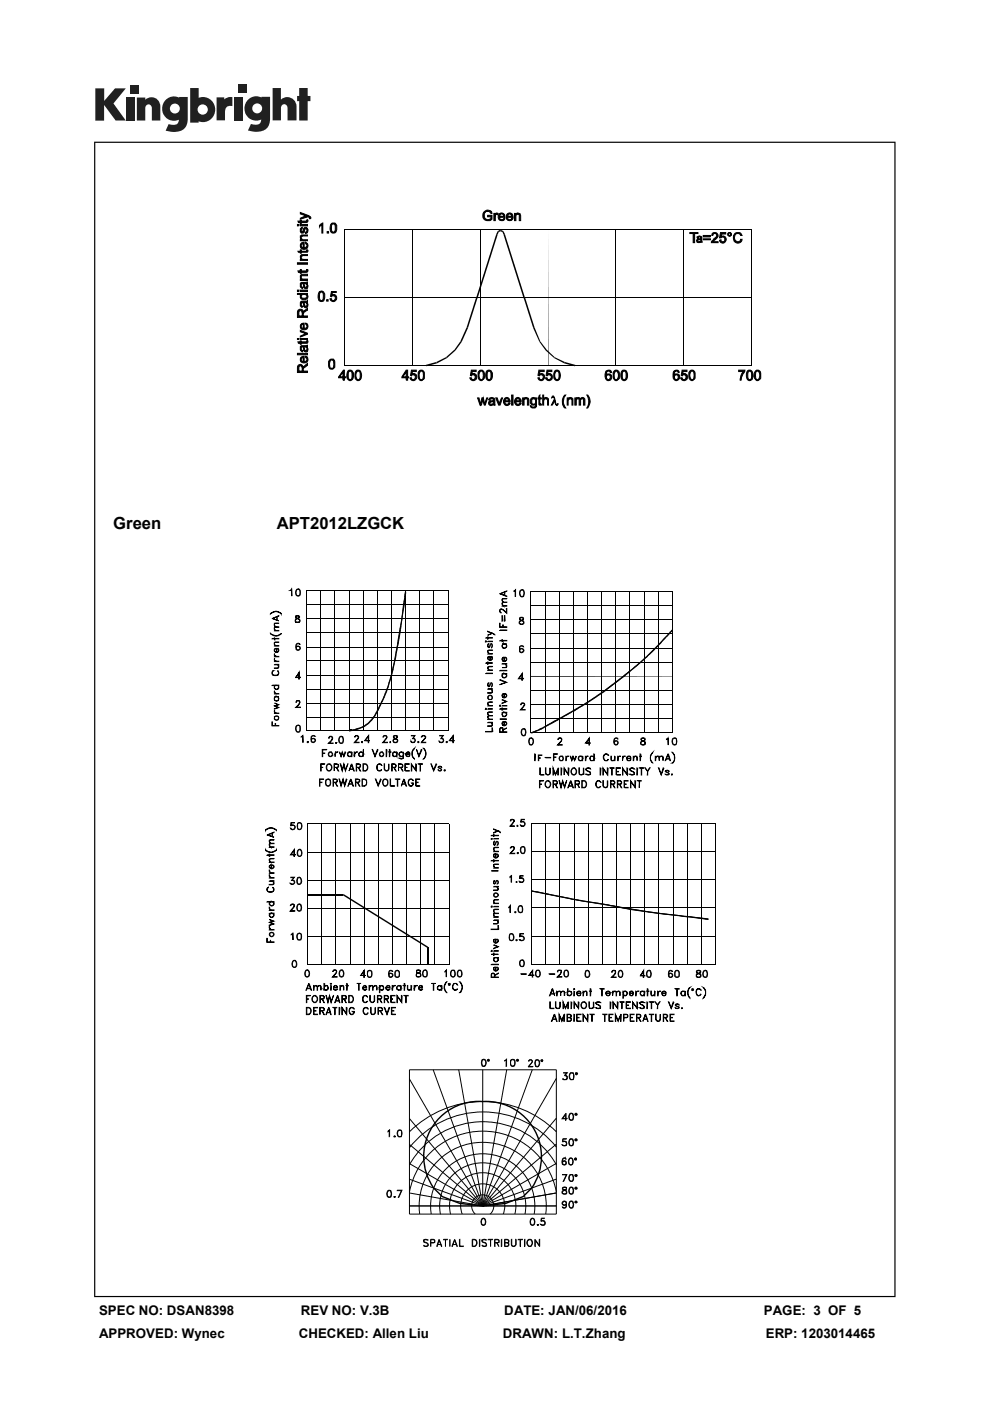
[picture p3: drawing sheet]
<svg xmlns="http://www.w3.org/2000/svg" width="210mm" height="297mm" viewBox="0 0 210 297" stroke-linecap="round" stroke-linejoin="round" font-family="sans-serif">
<defs><g id="words">
<g font-size="3.5">
<text x="24" y="112.1">Green</text>
<text x="58.7" y="112.1">APT2012LZGCK</text>
</g>
<g font-size="2.8">
<text x="21" y="278.7">SPEC NO: DSAN8398</text>
<text x="63.8" y="278.7">REV NO: V.3B</text>
<text x="107" y="278.7">DATE: JAN/06/2016</text>
<text x="162" y="278.7">PAGE: 3 OF 5</text>
<text x="21" y="283.6">APPROVED: Wynec</text>
<text x="63.4" y="283.6">CHECKED: Allen Liu</text>
<text x="106.7" y="283.6">DRAWN: L.T.Zhang</text>
<text x="162.4" y="283.6">ERP: 1203014465</text>
</g>
</g></defs>
<g fill="#231f20">
<path d="M20.2 18.7h1.9v2.7l2.3-2.7h2.3l-2.6 3.2 2.6 3.7h-2.2l-2.4-3.3v3.3h-1.9z"/>
<path d="M26.7 20.7h1.8v4.9h-1.8z"/>
<path d="M49.6 20.7h1.8v4.9h-1.8z"/>
<path d="M27.6 18h1.8v1.8h-1.8z"/>
<path d="M50.6 17.9h1.8v1.8h-1.8z"/>
<path d="M29 20.7h1.8v.4a1.9 1.9 0 0 1 2.2-.3 1.9 1.9 0 0 1 1 2v2.8h-1.8v-2.7a.7 .7 0 0 0-.7-.8 .7 .7 0 0 0-.7 .8v2.7h-1.8z"/>
<path d="M45.9 20.6h1.7v.5a2.02 2.02 0 0 1 1.7-.5v1.9h-.2a1.12 1.12 0 0 0-1.4 1.3v1.7h-1.8z"/>
<path d="M57.8 18.7h1.8v2.4a1.98 1.98 0 0 1 2.2-.3 1.98 1.98 0 0 1 1.1 2v2.7h-1.9v-2.6a.7 .7 0 0 0-.7-.8 .7 .7 0 0 0-.7 .8v2.6h-1.8z"/>
<path d="M63.5 18.7h1.8v1.6h.5v1.1h-.5v4.1h-1.8v-4.1h-.5v-1.1h.5z"/>
<path d="M40.3 18.7v7.3h1.8v-.3a2.63 2.63 0 0 0 3.5-2.5 2.63 2.63 0 0 0-3.5-2.5v-2zM41.9 23.2a1.1 1.1 0 0 1 2.2 0 1.1 1.1 0 0 1-2.2 0z"/>
<path d="M35.3 21a2.56 2.56 0 0 0-.6 3.3 2.56 2.56 0 0 0 3.2 1.1 1.09 1.09 0 0 1-1.5 1.1l-.6-.2-.7 1.4a5.3 5.3 0 0 0 3.8-.2 2.69 2.69 0 0 0 .9-2.4v-4.5h-1.8v.1l-.8-.2a2.44 2.44 0 0 0-1.9 .5zM36 23a1.06 1.06 0 0 1 2.1 0 1.06 1.06 0 0 1-2.1 0z"/>
<path d="M52.8 21a2.56 2.56 0 0 0-.6 3.3 2.56 2.56 0 0 0 3.2 1 1.09 1.09 0 0 1-1.5 1.1l-.7-.1-.6 1.4a5.3 5.3 0 0 0 3.7-.3 2.69 2.69 0 0 0 1-2.3v-4.6h-1.8v.2l-.9-.3a2.44 2.44 0 0 0-1.8 .6zM53.5 23a1.06 1.06 0 0 1 2.1 0 1.06 1.06 0 0 1-2.1 0z"/>
</g>
<g fill="#000">
<path d="M105.3 49.6l.3 .1-4.3 13.5-.3-.1zM105.6 49l.2 .2-.2 .5-.3-.1zM106.2 48.7l.6 .3-.2 .2-.5-.2zM105.6 49l.5-.3 .1 .3-.4 .2zM106.8 49l.3 .6-.3 .1-.2-.5zM106.8 49.7l.3-.1 4.3 13.5-.3 .1zM90.3 77.4l2.3-.7 .1 .4-2.3 .6zM92.6 76.7l2-1 .2 .2-2.1 1.2zM94.6 75.7l1.8-1.6 .2 .2-1.8 1.6zM97.6 72.4l.3 .1-1.3 1.8-.2-.2zM99 69.4l.3 .1-1.4 3-.3-.1zM101 63l.3 .1-2 6.4-.3-.1z"/>
<path d="M111.1 63.1l.3-.1 2 6.4-.3 .1zM113.1 69.5l.3-.1 1.2 3-.2 .1zM114.4 72.5l.2-.1 1.3 1.7-.2 .2zM115.7 74.3l.2-.2 1.8 1.6-.1 .2zM117.7 75.7l2.1 1-.1 .4-2.1-1.2zM119.8 76.7l2.2 .7-.1 .3-2.2-.6zM83.9 138.6l.2 .1-.1 .7-.3-.1zM83.9 137.9h.4l-.2 .8-.2-.1zM84.1 137.1l.3 .1-.1 .7h-.4zM84.2 136.6h.3l-.1 .6-.3-.1zM84.3 136l.3 .1-.1 .5h-.3zM84.4 135.4l.3 .1-.1 .6-.3-.1z"/>
<path d="M84.5 135l.3 .1-.1 .4-.3-.1zM84.5 134.5l.4 .1-.1 .5-.3-.1zM84.6 134h.4l-.1 .6-.4-.1zM84.7 133.4l.4 .1-.1 .5h-.4zM84.8 133h.3v.5l-.4-.1zM84.9 132.6h.2v.4h-.3zM85 132.1h.2l-.1 .5h-.2zM85.1 131.6h.2l-.1 .5h-.2zM85.1 130.9l.3 .1-.1 .6h-.2zM85.2 130.4l.3 .1-.1 .5-.3-.1zM85.3 129.7l.3 .1-.1 .7-.3-.1zM85.4 128.9h.3l-.1 .9-.3-.1z"/>
<path d="M85.5 128.2h.3l-.1 .7h-.3zM85.6 127.7l.3 .1-.1 .4h-.3zM85.6 127.2h.4l-.1 .6-.3-.1zM85.7 126.7h.3v.5h-.4zM85.7 126.3h.4l-.1 .4h-.3zM85.8 125.8h.4l-.1 .5h-.4zM85.9 125.5h.3v.3h-.4zM85.9 125.5h.3zM136.8 139.3l.2 .3-.3 .2-.2-.2zM136.8 139.3l.2-.1 .3 .1-.3 .3zM137.4 138.8l.1 .2-.2 .3-.3-.1zM137.4 138.8l.4-.4 .2 .3-.5 .3z"/>
<path d="M138.1 138.2l.1 .2-.2 .3-.2-.3zM138.6 137.6l.2 .2-.6 .6-.1-.2zM138.6 137.6l.4-.4 .2 .2-.4 .4zM139 137.2l.4-.4 .3 .2-.5 .4zM139.7 136.5l.2 .2-.2 .3-.3-.2zM140 136.2l.3 .2-.4 .3-.2-.2zM140.3 136l.1 .1-.1 .3-.3-.2zM140.3 136l.1-.2 .2 .2-.2 .1zM140.6 135.5l.2 .3-.2 .2-.2-.2zM140.8 135.4l.2 .1-.2 .3-.2-.3zM141 135.1l.2 .3-.2 .1-.2-.1zM141.2 134.9l.2 .2-.2 .3-.2-.3z"/>
<path d="M141.4 134.7l.3 .2-.3 .2-.2-.2zM141.6 134.4l.2 .3-.1 .2-.3-.2zM141.6 134.4l.3-.3 .3 .2-.4 .4zM142 133.9l.3 .3-.1 .1-.3-.2zM142 133.9l.2-.1 .2 .2-.1 .2zM142.5 133.5l.2 .3-.3 .2-.2-.2zM74.2 154.7h.4v.3h-.4zM74.6 154.7l.6-.1 .1 .2-.7 .2zM75.2 154.6l.5-.2v.3l-.4 .1zM75.7 154.4l.2-.1 .1 .4h-.3zM75.9 154.3l.4-.1 .1 .3-.4 .2zM76.3 154.2l.6-.2 .2 .2-.7 .3z"/>
<path d="M76.9 154l.4-.2 .1 .3-.3 .1zM77.4 153.6l.2 .3-.2 .2-.1-.3zM77.4 153.6l.3-.1 .2 .2-.3 .2zM77.7 153.5l.2-.2 .2 .3-.2 .1zM78.1 153.1l.2 .3-.2 .2-.2-.3zM78.3 153l.2 .1-.2 .3-.2-.3zM78.5 152.7l.2 .3-.2 .1-.2-.1zM78.7 152.5l.3 .2-.3 .3-.2-.3zM78.7 152.5l.2-.2 .2 .2-.1 .2zM79.1 152l.3 .1-.3 .4-.2-.2zM79.1 152l.2-.2 .2 .2-.1 .1zM79.5 151.5l.2 .2-.2 .3-.2-.2z"/>
<path d="M79.5 151.3l.3 .1-.1 .3-.2-.2zM79.8 150.9l.3 .1-.3 .4-.3-.1zM79.9 150.7l.2 .2v.1l-.3-.1zM80.1 150.4l.2 .2-.2 .3-.2-.2zM80.1 150.2l.3 .1-.1 .3-.2-.2zM80.3 149.8l.3 .2-.2 .3-.3-.1zM80.6 149.3l.2 .2-.2 .5-.3-.2zM80.7 149l.3 .1-.2 .4-.2-.2zM81 148.5l.2 .2-.2 .4-.3-.1zM81.1 148.2l.2 .2-.1 .3-.2-.2zM81.1 148.2h.3l-.1 .2zM81.4 147.6l.3 .1-.3 .5-.2-.1z"/>
<path d="M81.5 147.3l.2 .1v.3l-.3-.1zM81.7 146.8l.3 .1-.3 .5-.2-.1zM81.7 146.6l.4 .1-.1 .2-.3-.1zM82 146l.3 .1-.2 .6-.4-.1zM82.2 145.5l.2 .2-.1 .4-.3-.1zM82.3 145.4h.2l-.1 .3-.2-.2zM82.3 144.9l.3 .1-.1 .4h-.2zM82.5 144.4l.3 .1-.2 .5-.3-.1zM82.6 144.2l.2 .1v.2l-.3-.1zM82.8 143.5l.2 .1-.2 .7-.2-.1zM82.9 143l.3 .1-.2 .5-.2-.1zM83 142.6h.3l-.1 .5-.3-.1z"/>
<path d="M83.1 142l.3 .1-.1 .5h-.3zM83.2 141.7h.3l-.1 .4-.3-.1zM83.4 141.1l.2 .1-.1 .5h-.3zM83.5 140.4h.3l-.2 .8-.2-.1zM83.6 139.9l.3 .1-.1 .4h-.3zM83.7 139.3l.3 .1-.1 .6-.3-.1zM112.7 155.3l.6-.3 .2 .3-.7 .2zM113.3 155l.9-.3 .1 .2-.8 .4zM114.2 154.7l.3-.3 .2 .3-.4 .2zM114.5 154.4l.5-.2 .2 .3-.5 .2zM115 154.2l.4-.2 .1 .2-.3 .3zM115.4 154l1-.5 .1 .2-1 .5z"/>
<path d="M116.4 153.5l.3-.2 .2 .3-.4 .1zM116.7 153.3l.8-.5 .1 .3-.7 .5zM117.5 152.8l.4-.2 .2 .3-.5 .2zM117.9 152.6l.5-.2 .2 .2-.5 .3zM118.4 152.4l.3-.2 .1 .3-.2 .1zM118.7 152.2l.6-.3 .1 .2-.6 .4zM119.3 151.9l.3-.2 .2 .3-.4 .1zM119.6 151.7l.2-.2 .2 .3-.2 .2zM119.8 151.5l.8-.4 .2 .3-.8 .4zM120.6 151.1l.4-.2 .1 .3-.3 .2zM121 150.9l.4-.2 .1 .2-.4 .3zM121.4 150.7l.2-.2 .2 .4h-.3z"/>
<path d="M121.6 150.5l.9-.5 .1 .3-.8 .6zM122.5 150l.4-.2 .2 .2-.5 .3zM122.9 149.8l.3-.2 .2 .2-.3 .2zM123.2 149.6l.5-.3 .1 .3-.4 .2zM123.7 149.3l.3-.1 .2 .2-.4 .2zM124 149.2l.3-.3 .2 .3-.3 .2zM124.3 148.9l.3-.2 .2 .3-.3 .2zM124.6 148.7l.7-.4 .1 .3-.6 .4zM125.3 148.3l.5-.3 .1 .2-.5 .4zM125.8 148l.5-.4 .2 .3-.6 .3zM126.3 147.6l.3-.2 .2 .2-.3 .3zM126.6 147.4l1.5-.9 .1 .2-1.4 .9z"/>
<path d="M128.1 146.5l.5-.5 .1 .3-.5 .4zM128.6 146l1.5-1.2 .2 .3-1.6 1.2zM130.1 144.8l.7-.5 .1 .3-.6 .5zM130.8 144.3l.7-.6 .2 .3-.8 .6zM131.5 143.7l.6-.4 .2 .3-.6 .4zM132.4 143.1l.2 .2-.3 .3-.2-.3zM132.4 143.1l.3-.3 .2 .3-.3 .2zM132.7 142.8l.3-.2 .1 .3-.2 .2zM133 142.6l.5-.4 .2 .3-.6 .4zM133.5 142.2l.2-.2 .2 .2-.2 .3zM133.7 142l.4-.2 .1 .2-.3 .2zM134.7 141.2l.1 .3-.6 .5-.1-.2z"/>
<path d="M134.7 141.2l.2-.2 .3 .2-.4 .3zM134.9 141l1-.8 .2 .2-.9 .8zM136.5 139.6l.2 .2-.6 .6-.2-.2zM72.9 189.5l17.9 11.2-.2 .3-17.9-11.2zM112.7 188.8l9.1 1.8-.1 .2-9-1.8zM112.7 188.9l.8 .1v.1zM113.5 189l.8 .2-.8-.1zM114.3 189.1l.7 .3zM115 189.3l.8 .1-.1 .1zM115.8 189.4l.9 .2-1-.1zM116.7 189.6l1.2 .4-1.3-.3zM117.9 189.9l.8 .2z"/>
<path d="M118.7 190.1l1.3 .3zM120 190.3l1.1 .3zM121.1 190.6h.7zM121.8 190.6l3 .5v.2l-3.1-.5zM121.8 190.6l1 .2v.2l-1.1-.3zM122.8 190.8l.7 .3-.7-.1zM123.5 191l1.3 .2zM124.8 191.1l3.1 .5-.1 .2-3-.5zM124.8 191.2l1.4 .3zM126.2 191.4l1.6 .3zM127.9 191.6l2.9 .5-.1 .2-2.9-.5zM127.8 191.7l1.3 .2z"/>
<path d="M129.1 191.8l1.1 .2-.1 .2zM130.2 192l.6 .3-.7-.1zM130.8 192.1l2.9 .5v.3l-3-.6zM130.8 192.2l1.1 .1v.2zM131.9 192.3l1.9 .4v.1l-1.9-.3zM133.7 192.6l3.1 .5-.1 .3-3-.5zM133.8 192.7l1.9 .3-1.9-.2zM135.7 193l1.1 .2-1.2-.1zM136.8 193.1l2.9 .4v.3l-3-.4zM136.8 193.2l1.6 .3-1.7-.2zM138.4 193.4l1.3 .3zM139.7 193.5l6.1 .7v.3l-6.1-.7z"/>
<path d="M139.7 193.6l1.8 .2v.2zM141.5 193.8l1.2 .2h-1.2zM142.7 194l1.6 .2zM144.3 194.1l1.5 .3zM145.8 194.2l4.4 .5v.4l-4.4-.6zM145.8 194.3l1.6 .2zM147.4 194.5l.6 .1-.7-.1zM148 194.5l.7 .1v.2zM148.7 194.6l1 .3-1-.1zM149.7 194.8l.5 .2z"/>
<path d="M20 30v245h169.9v-245zM20.2 30.3h169.5v244.5h-169.5z"/>
</g>
<g fill="none" stroke="#000" stroke-width=".21">
<path d="M73 48.8l86.4-.1v28.9M73.1 48.7v28.9M87.4 48.7v28.9M101.9 48.7v28.9M116.3 48.7v28.9M130.6 48.7v28.9M145 48.7v28.9M73 63.1h86.4M73 77.5h86.4M57.7 131.1l1.4 .5-1.2-.5 1.2-.6-1.3 .6M57.7 135.4h1.4h-1.3M58.2 139.6l.1 .4 .3 .2-.4-.2 .1-.4"/>
<path d="M58.2 138.6l.1 .4 .3 .2-.4-.2 .1-.4M58.2 139.2l.9 .1-.8-.1M58.2 136.9l.9 .1-.8-.1M58.2 135.7v-.5l.1 .5M58.2 133.7l.9 .1-.8-.1M58.6 138.2l-.4-.2v-.3l.4-.1v.6h.2l.2-.1v-.6a.49 .49 0 0 1-.1 .7 .49 .49 0 0 1-.7-.1v-.5l.5-.1v.7M58.7 130.8v.7M58.8 130.7v.9M59.1 136.2h-.8a.45 .45 0 0 0 .2 .7l-.3-.2v-.5h1M59.1 132.1h-.6l-.3 .3 .3 .5h.6l-.9 .3 .3 .5-.3-.2v-.5l.3-.1-.3-.2v-.6h1M59.6 129.9a1.54 1.54 0 0 0-2.2 .3l.1-.2a1.5 1.5 0 0 1 2.1 .2v-.3M59.6 134.4a1.6 1.6 0 0 1-2.2-.1 1.39 1.39 0 0 0 2.2 0v.1"/>
<path d="M61.9 126.4v-1.4l-.4 .2 .4-.3v1.5M62.7 130.6v.4l.3 .1 .4-.1 .1-.3-.7-.1-.1 .3 .3 .1a.64 .64 0 0 1 .5 .9 .52 .52 0 0 1-.6 .1 .52 .52 0 0 1-.3-.5 .47 .47 0 0 1 .7-.3 .47 .47 0 0 1 .2 .7h-.8v-.5l.7-.4 .1-.3-.3-.2zM62.8 137.1a.5 .5 0 0 1 .6-.1 .5 .5 0 0 1 .2 .6 .48 .48 0 0 1-.8 0v-.9l.2-.2 .3-.1 .3 .2-.4-.1a.71 .71 0 0 0-.4 .9l.2-.3h.4l.1 .1a.4 .4 0 0 1-.1 .6 .4 .4 0 0 1-.5-.2v-.2M63 125l.3-.1 .3 .3v.9l-.3 .2-.4-.2-.1-.6zM63.3 124.9h.2l.2 .6-.2 .8a.55 .55 0 0 1-.7-.2 .81 .81 0 0 1 .6-1.2M65.1 125.2h29.9M65.1 128.2h29.9M65.1 131.2h29.9M65.1 134.2h29.9M65.1 137.2h29.9M65.1 125.2v29.8M68.1 125.2v29.8"/>
<path d="M71 125.2v29.8M74.1 125.2v29.8M77 125.2v29.8M80.1 125.2v29.8M83.1 125.2v29.8M89.1 125.2v29.8M92 125.2v29.8M95.1 125.2v29.8M103 135.9l.2 .1-.1 .1zM103 135.2l1.4 .1-1.3-.1M103.4 136h1h-.9M103.4 138.6l1 .1-.9-.1"/>
<path d="M103.5 135.5l-.1-.5 .2 .5M103.5 136.5h.2l-.2 .3 .2 .4 .3-.7h.3l.1 .3-.1 .5 .1-.7-.2-.1-.5 .8a.52 .52 0 0 1-.2-.8zM103.9 139.9v-.7l-.4 .1-.1 .1v.3l.3 .2a.49 .49 0 0 0 .6-.1 .49 .49 0 0 0 0-.6v.6l-.3 .1-.1-.6h-.3l-.1 .1 .2 .4 .3 .1M104.4 134.3l-1-.5 1 .5-1 .4 1-.4 .5 .3-.5-.3M104.4 137.9h-.8l-.1 .3 .3 .4-.4-.4v-.2l.4-.2 .7 .1M106 135.8l1.5 .1-1.5-.1M106 133.6l1.5 .1-1.5-.1M106 125.9l1.5 .6-1.4-.6 1.4-.6-1.5 .6M106 132.1v.8l1.5 .1h-1.5v-.9h.1M106.5 136.5h1h-.9M106.5 128.4l1 .1-.9-.1M106.6 136l-.1-.4 .1 .4"/>
<path d="M106.6 131.7l-.1-1.2 .1 1.2M106.6 132.9v-.4l.1 .4M107 125.5v.7M107.1 125.5v.8M107.1 131.7l-.1-1.2 .1 1.2M107.4 136.9l-.2 .4h-.6v-.8l-.1 .4 .1 .5a.52 .52 0 0 0 .8-.1 .52 .52 0 0 0-.2-.8l.3 .4M107.4 129.9l.1-.9v1l-1.1-.8-.4 .1 .2 .6-.2-.2v-.4l.4-.2 1.1 .8M107.5 127h-.9v.3l.1 .4h.8h-.8l-.1 .2 .1 .5a.45 .45 0 0 1-.1-.7h.1a.45 .45 0 0 1-.1-.7h1M109.3 126.6v-1.4l-.3 .1 .4-.3v1.6M110.2 137.6a.5 .5 0 0 1 .6-.1 .5 .5 0 0 1 .2 .7 .48 .48 0 0 1-.8 0v-1.1a.48 .48 0 0 1 .8 0l-.3-.1-.3 .1-.2 .5v.3l.3-.3h.3l.2 .4-.4 .3-.3-.1v-.3M110.3 131l-.1 .2 .3 .4 .3-.1 .2-.5h-.5l-.2 .2 .2 .3 .5 .2 .1 .4a.6 .6 0 0 1-1 0l.1-.4 .3-.1h.4l.1 .5-.2 .2-.6-.2 .1-.4 .5-.1 .2-.4-.2-.3zM110.4 125.3l.6-.2 .1 .5-.1 .6a.35 .35 0 0 1-.3 .3 .35 .35 0 0 1-.3-.3z"/>
<path d="M110.8 125a.88 .88 0 0 1 0 1.6 .78 .78 0 0 1-.6-.8 .78 .78 0 0 1 .7-.8M112.6 125.4h30M112.6 128.4h29.9M112.6 131.4h29.9M112.6 134.4h29.9M112.6 137.4h29.9M112.6 125.5v29.9M115.6 125.5v29.9M118.6 125.5v29.9M121.6 125.5v29.9M124.6 125.5v29.9M127.6 125.5v29.9"/>
<path d="M130.6 125.5v29.9M133.6 125.5v29.9M136.6 125.5v29.9M139.6 125.5v29.9M142.6 125.5v29.9M142.6 133.6a88 88 0 0 1-26.2 20l-1.6 .9-2.2 .9M57.7 145.3l1.4 .1-1.3-.1M57.8 153.1v.7l1.3 .1h-1.4v-.8h.2M58.2 152l.4-.2 .4 .1 .1 .2-.1 .5a.49 .49 0 0 1-.8-.3l.1-.2v.4l.3 .1 .4-.1v-.6h-.6l-.2 .2zM58.2 150.6v.3l.4 .3-.4-.3 .1-.3M58.2 151.2l.9 .1-.8-.1M58.2 149.1l.8 .3-.8 .3 .8 .3-.8 .3 .9-.3-.7-.3 .7-.3-.8-.3"/>
<path d="M58.2 147.7h.9h-.8M58.2 146.5l.1 .4 .3 .1-.4-.1 .1-.4M58.2 147l.9 .1-.8-.1M58.2 140.9h.9h-.8M58.2 140.2l.9 .1-.8-.1M58.4 153.8v-.4l.1 .4M58.8 142.2l.2 .2v.6l-.2 .2h-.8l-.2-.2v-.6l.2-.2h-.1l-.2 .4a.72 .72 0 0 0 .7 .7 .72 .72 0 0 0 .7-.7l-.2-.4M59 148.1v.4h-.6l-.2-.3 .2-.5-.2 .2v.5a.55 .55 0 0 0 .8 .2l.1-.4-.1-.5 .1 .4M59 145.6v.4a.48 .48 0 0 1-.6 .1 .48 .48 0 0 1-.2-.5l.2-.2h-.2v.5a.49 .49 0 0 0 .7 .2 .49 .49 0 0 0 .1-.7l.1 .2M59 141.1v.4l-.8 .2 .8-.1 .1-.5-.2-.2 .2 .2M62.7 143.6l1 .1h-.9l.7-1.2v1.5l-.1-1.3-.7 1M62.8 149.9l.9 .1h-1l.8-1-.1-.4h-.4l-.2 .3 .1-.2 .6-.1 .1 .4-.8 1"/>
<path d="M62.9 154l.6-.2 .1 .2v.9l-.4 .3a.77 .77 0 0 1-.3-1.2zM63.3 153.7l.2 .1 .2 .6-.2 .8-.2 .1a.78 .78 0 0 1-.6-.8 .78 .78 0 0 1 .7-.8M64.2 157.5v-1.4l-.3 .2 .3-.4 .1 1.6M65.1 155h29.9M65.1 140.1h29.9M65.1 143.2h29.9M65.1 146.2h29.9M65.1 149.2h29.9M65.1 152.2h29.9M65.3 157.3l-.1 .1 .2-.1M65.3 157.2l.1 .2-.2 .1v-.2l.2-.1M66 156.7a.5 .5 0 0 1 .6-.1 .5 .5 0 0 1 .2 .6 .48 .48 0 0 1-.8 0v-1a.53 .53 0 0 1 .8-.1h-.6l-.2 .5v.4l.3-.4h.3l.2 .4-.4 .4-.3-.2v-.2"/>
<path d="M68.4 159.7h.5h-.5M69.3 159h-.9v1.4v-1.5l1 .1M69.7 157.5l1 .1h-1.1l.7-.6 .2-.5-.2-.3h-.3l-.2 .3-.1-.1 .3-.3h.3l.3 .4-.2 .5-.7 .6M70.2 159.5a.45 .45 0 0 1 .3 .5 .45 .45 0 0 1-.5 .3 .47 .47 0 0 1-.3-.4 .47 .47 0 0 1 .3-.4h.3M70.2 159.4l.3 .3a.48 .48 0 0 1-.3 .7 .48 .48 0 0 1-.6-.6l.2-.3 .5-.1M71.1 159.4v1l.1-1M71.2 157.5h.2h-.2h.2l-.1 .1zM71.7 159.5l-.6 .3 .2-.3h.4M72.1 156.3a.36 .36 0 0 1 .6 .1v1l-.4 .1-.3-.1-.1-.4zM72.4 156.1l.3 .1 .1 .2v1a.47 .47 0 0 1-.5 .2 .47 .47 0 0 1-.4-.2 .81 .81 0 0 1 .6-1.3M73.3 159.4l-.4 .9-.3-.9-.3 .9-.3-.9 .3 1 .3-.7 .3 .7 .5-1M74 155l.8-.2a7.2 7.2 0 0 0 5.7-5l1.4-3.1 .6-1.8a135.3 135.3 0 0 0 3.5-19.4l.1-.3v29.8"/>
<path d="M74.6 159.4l-.1 1 .2-1M75.2 159.4l-.1 1 .2-1M75.2 157.4l1 .1h-1.1l.9-1.1-.2-.4-.6 .2 .3-.3h.3l.3 .5-.9 1.1M75.8 159.5l-.6 .3 .3-.3h.4M76.8 157.3v.1l.1-.1M76.8 157.2v.3l-.1-.2 .2-.1M77 158.9v1.5l.1-1.5M77.4 157l.7-.9 .1 1.4v-1.6l-.9 1.1h1.1h-.9M80.1 158.9l-.6 1.4-.6-1.4 .6 1.5 .7-1.5M81.1 159.5a.45 .45 0 0 1 .2 .5 .45 .45 0 0 1-.5 .3h-.2a.52 .52 0 0 1 .2-.8h.3M81.1 159.4l.2 .3a.48 .48 0 0 1 0 .6 .48 .48 0 0 1-.7 0 .48 .48 0 0 1 0-.6l.2-.3h.3M81.2 157.4l1 .1h-1l.8-1.1-.2-.4-.6 .2 .3-.3h.3l.3 .5-.9 1.1"/>
<path d="M82 158.9l-.1 1.5 .2-1.5M82.4 159.5l.5-.1-.4 .1M82.7 158.9l-.1 1.5 .2-1.5M82.8 157.3h.1M82.8 157.2v.3l-.1-.2 .1-.1M83.4 156.1l.3 .5 .3-.1 .3-.4h-.8a.51 .51 0 0 0 .6 .6l.3 .3-.2 .4-.5 .1-.3-.2a.42 .42 0 0 1 .3-.7l.4 .1 .2 .3-.1 .3-.5 .1-.3-.4 .2-.3 .6-.3 .1-.3-.3-.2zM84.2 159.4l-.1 1 .2-1M86.1 159.8l.2-.2a.35 .35 0 0 1 .4-.1 .35 .35 0 0 1 .2 .3h-.8l.1 .5h.4l.3-.1-.1 .1-.3 .1-.4-.1a.51 .51 0 0 1 .1-.7 .51 .51 0 0 1 .7 0v.3h-.8M88 156l-.7-.1h.7l-.4 .7M88 155.9l-.5 .7h.3l.2 .2v.3l-.2 .2a.45 .45 0 0 1-.6-.2l.1 .3h.6l.2-.4-.1-.3-.4-.2M88.8 157.3l-.1 .1 .2-.1M88.8 157.2l.1 .2-.2 .1-.1-.2 .3-.1"/>
<path d="M89.4 157.4l.9 .1h-.9l.8-1.1-.2-.4-.6 .3a.44 .44 0 0 1 .5-.4 .44 .44 0 0 1 .3 .6l-.8 1M89.4 158.9l-.6 1.4-.5-1.4 .5 1.5 .7-1.5M93.9 155.9l-.4 .7h.4l.1 .2v.3l-.1 .2a.55 .55 0 0 1-.8-.2l.2 .3 .4 .1 .2-.1 .2-.4a.46 .46 0 0 0-.6-.5M93.9 156l-.6-.1h.7l-.5 .7M94.8 157.3l-.1 .1 .2-.1M94.8 157.2l.1 .2-.2 .1-.1-.2 .3-.1M95.4 157l.7-.9v1.4v-1.6l-.8 1.1h1.1h-.9M103 140.5l1.4 .1-1.3-.1M103 150.2l.2 .1-.1 .1zM103 142.7l1.4 .1-1.3-.1M103.4 149.6l1 .1-.9-.1M103.4 147.8l.1-.2a.55 .55 0 0 1 .8-.1l.1 .3-.1 .5h-.6a.48 .48 0 0 1-.1-.7 .48 .48 0 0 1 .8 0v.5l-.4 .2-.4-.2v-.3"/>
<path d="M103.4 146l1 .1-.9-.1M103.4 142l1 .1-.9-.1M103.4 153.1l1 .1-.9-.1M103.4 152.5h1h-.9M103.4 150.3h1h-.9M103.5 140.9l-.1-.5 .2 .5M103.5 144.8h.2l-.2 .3 .2 .4 .3-.7h.3l.1 .3-.1 .5 .1-.7-.2-.1-.5 .8a.52 .52 0 0 1-.2-.8zM104.4 146.4v.4l-1 .2 1-.1v-.5l-.2-.3 .2 .3M104.4 153.4v.4l-1 .2 1-.1v-.5l-.2-.2 .2 .2M104.4 148.9l-.8 .1-.1 .2 .3 .4-.3-.2-.1-.3a.86 .86 0 0 1 1.1-.2M104.4 141.4h-.6l-.3 .1 .3 .5-.4-.3v-.2l.4-.2 .7 .1M104.4 155.2l-1.4-.1h1.4v-.8l.1 .9"/>
<path d="M104.4 151h-.8a.45 .45 0 0 0 .2 .7h.6l-.9 .3 .3 .5-.4-.4 .1-.3 .3-.1-.3-.2-.1-.4 .4-.2 .7 .1M106 142.1l1.5 .1-1.5-.1M106 150.3h1.5h-1.5M106 149.6l.1-.1v.3l-.1-.1 .1-.1M106 144.1l1.2 .6-1.2 .5 1.5-.5-1.5-.6M106 152.5h1.5h-1.5M106.5 142.8l1 .1-.9-.1M106.5 140.7l1 .1-.9-.1M106.5 151l1 .1-.9-.1M106.5 149.6l1 .1-.9-.1M106.5 148.3l.8 .4-.8 .5 1-.5-.9-.4M106.6 150.6l-.1-.5 .1 .5"/>
<path d="M106.6 155.2v-.8l-.4-.1-.2 .9 1.5 .1h-1.5l.1-1h.5l.1 .9M106.7 154.7l.8-.4-.7 .4M106.9 140.2l-.3-.1v-.3l.1-.4h.2v.8l.4-.2a.36 .36 0 0 0-.2-.6l.1-.1a.52 .52 0 0 1 .2 .8 .52 .52 0 0 1-.8 .1l-.1-.4a.44 .44 0 0 1 .5-.5v.9M106.9 147.9l-.3-.1v-.2l.1-.5h.2v.8l.4-.2a.36 .36 0 0 0-.2-.6l.1-.1a.52 .52 0 0 1 .2 .8 .52 .52 0 0 1-.8 .1l-.1-.3a.44 .44 0 0 1 .5-.6v.9M106.9 153.8l-.3-.1v-.2l.1-.4h.2v.7l.4-.2a.36 .36 0 0 0-.2-.5l.1-.1a.52 .52 0 0 1 .2 .7 .52 .52 0 0 1-.8 .1l-.1-.3a.44 .44 0 0 1 .5-.5v.8M107.3 141v.5h-.8h.9l.1-.4-.4-.3 .3 .2M107.4 143.2v.2a.47 .47 0 0 1-.4 .3 .47 .47 0 0 1-.4-.3v-.5a.49 .49 0 0 0 0 .6 .49 .49 0 0 0 .6 .2l.3-.3v-.2l-.3-.3 .3 .3M107.4 151.4l-.2 .4-.3 .1-.3-.1v-.7l-.1 .3 .1 .5a.53 .53 0 0 0 .7-.1 .53 .53 0 0 0 .1-.6l-.2-.1 .3 .3M110 143.8l1 .1h-1.1l.9-1.2v1.6l-.1-1.3-.7 .9M110.5 150.4l.9 .1h-1l.8-1-.2-.4h-.3l-.2 .3v-.2l.6-.1 .2 .4-.8 1M110.7 154.7l.3-.1a.7 .7 0 0 1 .5 .7 .7 .7 0 0 1-.5 .6l-.4-.6zM111.1 154.5l.3 .1 .2 .6-.2 .7-.3 .1a.78 .78 0 0 1-.6-.8 .78 .78 0 0 1 .7-.7"/>
<path d="M112.3 156.7l.3-.2a.7 .7 0 0 1 .5 .7 .7 .7 0 0 1-.5 .7l-.4-.6zM112.6 140.4h29.9M112.6 143.4h29.9M112.6 146.4h29.9M112.6 149.4h29.9M112.6 152.4h29.9M112.6 155.4h29.9M112.7 156.4a.83 .83 0 0 1 .5 .9 .83 .83 0 0 1-.6 .7l-.3-.1-.2-.8 .2-.6 .5-.1M113.5 159.8l-.1 1.5 .2-1.5M118.2 159.9h-.7l-.1 1.4v-1.5l.9 .1M118.3 157.9l1 .1h-1.1l.9-1v-.4l-.2-.1-.6 .2 .3-.3h.3l.3 .5-.9 1.1M124.3 157.5l.6-.8 .1 1.3v-1.6l-.8 1.1h1.1h-1"/>
<path d="M126 159.8l-.1 1.5 .2-1.5M130.3 157.2l.3-.2 .4 .2 .1 .3-.2 .4-.2 .1a.79 .79 0 0 1-.6-.8 .79 .79 0 0 1 .7-.8l.2 .1v.2l-.4-.2-.3 .2v.8l.2-.4h.4l.1 .2v.3l-.4 .3-.3-.2v-.2M135.8 159.8v1.5l.1-1.5M136 156.5l-.1 .3 .4 .3 .4-.1 .1-.3-.5-.2-.3 .2 .1 .3a.64 .64 0 0 1 .6 .2 .64 .64 0 0 1 .1 .7l-.3 .1a.5 .5 0 0 1-.6-.5l.4-.4 .4 .1 .1 .6a.52 .52 0 0 1-.9-.3l.2-.3 .7-.2v-.5zM141.7 159.8l-.6 1.5 .6-1.3 .5 1.3-.4-1.5M141.7 158v-1.4l-.3 .2 .3-.4 .1 1.6M142.7 156.7l.4-.2 .4 .2v.9l-.5 .3a.77 .77 0 0 1-.3-1.2zM143.1 156.4l.3 .1 .2 .6-.2 .8-.3 .1a.78 .78 0 0 1-.6-.8 .78 .78 0 0 1 .7-.8M56.6 177l1.5 .5-1.2-.5 1.2-.6-1.4 .6M57.1 179.6h1h-.9M57.7 176.7v.7M57.8 176.6v.8"/>
<path d="M58.1 178.1h-.8l-.1 .4 .2 .3h.7l-.7 .1-.2 .1 .2 .6a.45 .45 0 0 1-.2-.7l.2-.1a.45 .45 0 0 1-.2-.7h1M58.5 175.8a1.39 1.39 0 0 0-2.2 .3l.1-.2a1.63 1.63 0 0 1 2.2 .2l-.1-.3M61.8 174.4h.6l-.6 .1v.5h.6a.52 .52 0 0 1 .2 .6 .52 .52 0 0 1-.6 .3l-.4-.3a.49 .49 0 0 0 .6 .2 .49 .49 0 0 0 .3-.5l-.2-.3-.6 .1zM63.1 174.6l.4-.1a.7 .7 0 0 1 .5 .7 .7 .7 0 0 1-.5 .6l-.4-.2zM63.5 174.4a.8 .8 0 0 1 .6 .8 .8 .8 0 0 1-.6 .7l-.3-.1-.2-.7 .2-.6 .4-.1M65.2 174.7h30l.1 29.7-30.1 .1M65.3 174.6v29.8M67.9 165.8h.4l-.4 .1M68.1 162.7h.4h-.3M68.2 174.6v29.8M68.6 165.2h-.7l-.1 1.5v-1.5h.9M68.9 162h-.8l-.1 1.5v-1.6l1 .1"/>
<path d="M69.6 165.2l.5 .3v.8l-.2 .2-.4 .1-.4-.3v-.8l.6-.3M69.7 165.2a.81 .81 0 0 1 .4 1.1 .52 .52 0 0 1-.6 .4 .52 .52 0 0 1-.5-.6 .73 .73 0 0 1 .8-.9M69.9 162a.67 .67 0 0 1 .4 .9 .67 .67 0 0 1-.8 .4 .74 .74 0 0 1-.2-.8 .74 .74 0 0 1 .7-.5M70 161.9a.8 .8 0 0 1 .4 .9 .8 .8 0 0 1-.8 .7 .81 .81 0 0 1-.4-1 .81 .81 0 0 1 .9-.6M70.7 165.8h.7l.1-.4-.3-.2h-.5l-.1 1.5v-1.5h.6l.4 .2-.2 .4-.7 .1M70.9 162.7l.8-.1v-.5l-.8-.1v1.5v-1.6l.8 .2 .1 .4-.1 .2h-.7M71.1 165.9l.5 .8-.4-.8M71.2 174.6v29.8M71.3 162.7l.5 .8-.4-.8M73.5 165.2l-.4 1.2-.3-1.2-.5 1.2-.4-1.2 .4 1.5 .5-1.4 .3 1.4 .5-1.5M73.7 161.9l-.4 1.3-.4-1.3-.3 1.3-.4-1.3 .4 1.6 .3-1.3 .4 1.3 .5-1.6M73.9 166.3h.9"/>
<path d="M74 166.2h.7M74.1 163.1h.9M74.2 163h.8M74.3 174.6v29.8M74.3 160.3a.43 .43 0 0 1-.5-.4 .43 .43 0 0 1 .5-.4l.2 .2-.2-.3h-.3l-.3 .6a.47 .47 0 0 0 .3 .4 .47 .47 0 0 0 .5-.1h-.1M74.4 165.2l-.6 1.5 .6-1.4 .6 1.4-.5-1.5M74.5 161.9l-.5 1.6 .5-1.3 .6 1.3-.5-1.6M75.5 165.8h.6l.1-.4-.7-.2-.1 1.5v-1.5h.5l.4 .2-.2 .4-.6 .1M75.6 162.7h.5a.35 .35 0 0 0 .3-.3 .35 .35 0 0 0-.3-.4h-.5v1.5v-1.6h.5l.3 .2 .1 .4-.2 .2h-.6M75.8 165.9l.5 .8-.4-.8M76 162.7l.5 .8-.4-.8M76.7 160.3a.43 .43 0 0 1-.6-.4 .43 .43 0 0 1 .6-.4l.3 .2a.52 .52 0 0 0-.7-.2 .52 .52 0 0 0-.2 .8l.4 .1 .5-.1h-.3"/>
<path d="M77.3 166.6a.7 .7 0 0 0 .5-.7 .7 .7 0 0 0-.5-.7h-.5v1.4h.5M77.3 166.7l.5-.4v-.8a.81 .81 0 0 0-1-.3v1.5h.5M77.3 174.6v29.8M77.5 163.4a.71 .71 0 0 0 .4-.9 .71 .71 0 0 0-.8-.5v1.4h.5M77.5 163.5a.82 .82 0 0 0 .5-.8 .82 .82 0 0 0-.5-.8h-.5v1.6h.6M80.3 174.6v29.8M80.8 165.2l-.6 1.2-.6-1.2 .6 1.5 .7-1.5M80.9 163.1l-.4 .3a.71 .71 0 0 1-.5-.7 .71 .71 0 0 1 .5-.7l.5 .3a.54 .54 0 0 0-.5-.4 .54 .54 0 0 0-.5 .4v.8l.2 .3 .4 .1 .4-.4M81.8 165.2a.67 .67 0 0 1 .4 .9 .67 .67 0 0 1-.8 .4 .74 .74 0 0 1-.2-.8 .74 .74 0 0 1 .7-.5M81.8 165.2l.4 .3v.9a.52 .52 0 0 1-.8 .2 .81 .81 0 0 1-.3-.9 .81 .81 0 0 1 .8-.5M82.4 161.9v1.1l-.4 .4-.4-.4-.1-1.1v1.1l.4 .5 .4-.2 .2-.3v-1.1M82.8 166.7v-1.5v1.4h.9l-.9 .1"/>
<path d="M83.2 162.7l.7-.1v-.5l-.7-.1-.1 1.5v-1.6l.8 .2 .1 .4-.1 .2h-.6M83.2 174.6v29.8M83.5 162.7l.5 .8-.4-.8M83.8 160.3h-.5v-.6l.5-.2 .3 .2-.5-.3a.58 .58 0 0 0 0 1l.5-.1h-.2M83.9 165.2h.9h-.9M84.3 165.2v1.5l.1-1.5M84.5 162.7l.8-.1v-.5l-.8-.1v1.5v-1.6l.9 .2 .1 .4-.2 .2h-.7M84.9 160.8l.3 .1 .3-.1v-1.4v1.4h-.8h.3M85 162.7l.5 .8-.5-.8M85.2 160.3a.43 .43 0 0 1-.5-.4 .43 .43 0 0 1 .5-.4l.3 .2a.52 .52 0 0 0-.7-.2 .52 .52 0 0 0-.1 .8l.3 .1 .5-.1h-.2M85.2 166.3h.9M85.3 166.2h.7"/>
<path d="M85.6 165.2l-.5 1.5 .5-1.4 .6 1.4-.5-1.5M85.9 163.5v-1.6h.9l-.8 .1v1.4l.8 .1h-.8M86 162.7h.4h-.3M86.3 174.6v29.8M87.3 166.1h.3l-.3 .5a.68 .68 0 0 1-.7-.7 .68 .68 0 0 1 .7-.7l.4 .3a.63 .63 0 0 0-.9-.3 .63 .63 0 0 0-.2 .9l.4 .6h.3l.3-.3 .1-.4h-.4l.1 .1M87.8 160.8a1.43 1.43 0 0 1 .1-2.2l-.5 .7v1l.5 .6v-.1M88.2 166.7v-1.5h.8h-.7v1.4l.7 .1h-.7M88.3 161.9l-.1 1.3-1-1.3v1.6l.1-1.3 1 1.3v-1.6M88.3 165.8h.4l-.4 .1M88.7 162l.9-.1-.8 .1M89.1 162v1.5l.1-1.5M89.2 174.6v29.8"/>
<path d="M90 160.8a1.45 1.45 0 0 0-.2-2.2 1.54 1.54 0 0 1 0 2.3l.3-.1M92.2 174.6v29.8M92.6 161.9l-.6 1.3-.6-1.3 .6 1.6 .7-1.6M93 162.5h.6l.1 .2-.3-.2-.4 .1v.2l.6 .2v.4h-.6l-.1-.2 .3 .2 .4-.1v-.3l-.6-.2zM94.4 163.3l-.1 .1 .1-.1M94.4 163.2v.2l-.1 .1-.1-.2 .2-.1M104.2 177.8h.1v.1h-.1l.1-.1M104.2 177.1l1.5 .1-1.4-.1M104.7 177.8l1 .1-.9-.1M104.8 177.4l-.1-.6 .2 .6M104.9 178.4v.7l.3-.6 .2-.1a.47 .47 0 0 1 .3 .4 .47 .47 0 0 1-.3 .4l.2-.3-.2-.4-.2 .1-.2 .5h-.2l-.1-.4zM105.5 176.2l-.8-.5 1 .5-1 .4 .9-.4 .5 .3-.4-.3"/>
<path d="M105.7 179.7l-.9 .1 .1 .7a.55 .55 0 0 1-.1-.8h1M108.2 175.2h1h-1l.8-1.1-.1-.3h-.5l-.1 .3-.1-.1a.44 .44 0 0 1 .5-.3 .44 .44 0 0 1 .4 .4l-.8 1.1M109.8 175.1l-.1 .1 .2-.1M109.8 175l.1 .2h-.2v-.2h.2M110.5 179.7l.5-.1 .3 .1v1l-.4 .2a.77 .77 0 0 1-.4-1.2zM110.5 173.7h.7l-.6 .1-.1 .4h.6a.55 .55 0 0 1 0 1h-.6l-.1-.3a.49 .49 0 0 0 .8 .1 .49 .49 0 0 0-.2-.8l-.6 .1zM111 179.5l.2 .1 .2 .5-.2 .8-.2 .1a.78 .78 0 0 1-.6-.8 .78 .78 0 0 1 .6-.7M112.7 174.5h39.1M112.8 174.5v29.9M114.3 160.7h.3l-.3 .1M114.5 164.3v-1.5l.1 1.4h.8l-.8 .1M114.5 166.3h.4h-.3"/>
<path d="M114.9 160.2h-.6l-.1 1.1v-1.2l.8 .1M115.3 165.6h-.8l-.1 1.4v-1.5l1 .1M115.6 160.7l1.2-.1-1.1 .1M115.7 174.5v29.9M116.3 165.6a.66 .66 0 0 1 .4 .8 .66 .66 0 0 1-.8 .5 .71 .71 0 0 1-.2-.8 .71 .71 0 0 1 .7-.5M116.4 165.5a.8 .8 0 0 1 .4 .9 .8 .8 0 0 1-.8 .6 .88 .88 0 0 1 0-1.5h.5M116.6 162.8v1.1l-.1 .2-.2 .1-.4-.1-.2-1.3v1.1l.1 .2 .3 .2 .5-.2 .1-1.3M117.4 166.3h.5a.35 .35 0 0 0 .3-.4 .35 .35 0 0 0-.3-.3h-.5l-.1 1.4v-1.5h.6l.2 .2 .1 .3-.1 .3h-.6M117.5 160.5h.4l-.4 .1M117.7 166.3l.5 .7-.4-.7M118.4 162.8l-.6 1.3-.5-1.3v1.5l.1-1.1 .4 1.1 .5-1.1 .1 1.1 .1-1.5M118.7 160.5l.1-.2h.5h-.4a.47 .47 0 0 0-.2 .7 .47 .47 0 0 0 .6 .2l.1-.4-.2-.5 .2 .2v.6l-.1 .2h-.5a.55 .55 0 0 1-.1-.8z"/>
<path d="M118.7 174.5v29.9M119.1 162.8l-.1 1.5 .2-1.5M120.1 165.5l-.3 1.3-.5-1.3-.3 1.3-.4-1.3 .4 1.5 .3-1.2 .5 1.2 .4-1.5M120.1 160.3l-.1 1 .2-1M120.6 162.8l-.1 1.3-.8-1.3v1.5v-1.3l.9 1.3 .1-1.5M120.6 166.7h.9M120.6 160.3l-.3 .1-.2 .4 .2-.5h.4M120.7 166.6h.7M121 165.5l-.6 1.5 .6-1.2 .6 1.2-.5-1.5M121.8 174.5v29.9M121.8 162.9a.66 .66 0 0 1 .4 .8 .66 .66 0 0 1-.8 .4 .71 .71 0 0 1-.2-.7 .71 .71 0 0 1 .7-.5M121.9 162.8a.75 .75 0 0 1 .5 .9 .75 .75 0 0 1-1 .5l-.1-.1a.82 .82 0 0 1-.1-.9 .82 .82 0 0 1 .8-.4"/>
<path d="M122 166.3l.8-.1v-.5l-.8-.1v1.4v-1.5l.9 .2-.1 .6h-.7M122.2 160.3l-.3 .8-.4-.8-.2 .8-.4-.8 .4 1 .2-.8 .4 .8 .4-1M122.5 166.3l.4 .7-.3-.7M123.2 161.3h-.2a.5 .5 0 0 1-.3-.6 .5 .5 0 0 1 .5-.4l.3 .2-.1-.2h-.5a.55 .55 0 0 0 0 1h.5l.1-.2-.2 .2M123.6 160.3l-.1 1 .2-1M123.7 162.8v1.1v.2l-.4 .1-.4-.1-.1-1.3v1.1l.2 .3 .3 .1 .4-.2 .1-1.3M123.9 166.9a.71 .71 0 0 0 .4-.8 .71 .71 0 0 0-.8-.5v1.3h.5M123.9 167a.82 .82 0 0 0 .5-.7 .82 .82 0 0 0-.5-.8h-.5v1.5h.6M124.2 160.3v1l.1-1M124.4 164.2h.8l.1-.3-.2-.3-.7-.3-.1-.3 .4-.1 .6 .1a.55 .55 0 0 0-.6-.2 .55 .55 0 0 0-.5 .4l1 .5v.4h-1l.3 .1M124.7 174.5v29.9M124.8 160.3l-.4 .1-.2 .4 .2-.5h.4"/>
<path d="M125.6 161.3a.47 .47 0 0 1-.4-.5 .47 .47 0 0 1 .4-.5l.3 .2-.1-.2h-.5l-.2 .5 .2 .5h.5l.1-.2-.2 .2M127.4 162.8l-.1 1.5 .2-1.5M127.4 166.7l-.5 .3a.71 .71 0 0 1-.5-.8 .71 .71 0 0 1 .6-.6l.5 .2a.66 .66 0 0 0-1-.1 .66 .66 0 0 0 0 1l.4 .3 .6-.3M127.8 174.5v29.9M128.8 165.5v1.3l-.3 .1h-.4l-.1-.3-.1-1.1 .1 1.3a.55 .55 0 0 0 .7 .1l.2-.3v-1.1M128.9 162.8l-.1 1.3-.9-1.3v1.5l.1-1.3 .9 1.3 .1-1.5M129 160.9l-.3 .4a.73 .73 0 0 1-.6-.6 .73 .73 0 0 1 .3-.8h.3l.4 .3-.4-.4a.72 .72 0 0 0-.7 1l.3 .5h.5l.3-.4M129.3 162.9l1-.1-.9 .1M129.6 166.3h.5a.35 .35 0 0 0 .3-.4 .35 .35 0 0 0-.3-.3h-.5l-.1 1.4v-1.5h.6l.2 .2 .1 .3-.1 .3h-.6M129.7 162.9v1.4l.1-1.4M129.9 166.3l.5 .7-.4-.7M130.2 161.2h-.5l-.1-.9 .1 1h.5l.1-.3v.2"/>
<path d="M130.4 160.3l-.1 1 .2-1M130.7 164.3v-1.5h.9l-.8 .1v1.3l.8 .1h-.8M130.7 174.5v29.9M130.8 163.6h.4h-.4M131 166.3h.5a.35 .35 0 0 0 .3-.4 .35 .35 0 0 0-.3-.3h-.5l-.1 1.4v-1.5h.6l.3 .2 .1 .3-.2 .3h-.6M131.1 160.3l-.1 1 .2-1M131.4 166.3l.5 .7-.5-.7M131.6 160.3l-.3 .1-.2 .4 .2-.5h.4M132 160.3v1l.1-1M132.4 167v-1.5h.8l-.7 .1v1.3l.7 .1h-.7M132.5 166.3h.4h-.4M132.6 160.3l-.3 .1-.3 .4 .3-.5h.4"/>
<path d="M133 160.8l.1-.4a.36 .36 0 0 1 .5 0 .36 .36 0 0 1 .1 .4h-.7l.1 .4a.36 .36 0 0 0 .6-.2l.1 .1-.2 .2h-.5l-.1-.2v-.6l.1-.2h.5l.2 .5h-.8M133 162.8v1.3l-1-1.3v1.5l.1-1.3 .9 1.3 .1-1.5M133.7 164.2l.5 .1 .4-.2v-.2l-.8-.5-.2-.4 .3-.1 .7 .1a.6 .6 0 0 0-1 0l.2 .5 .5 .1 .2 .3v.2l-.3 .1-.6-.1 .2 .1M133.8 174.5v29.9M134.4 160.3l-.1 1 .2-1M134.7 165.5v1.3l-1-1.3v1.5l.1-1.2 .9 1.2 .1-1.5M135.1 161.3l-.1-.9-.3-.1-.3 .3 .2-.3h.5l.1 1M135.2 162.8l-.1 1.5 .2-1.5M135.2 165.6l.8-.1-.7 .1M135.6 162.9l.9-.1-.8 .1M135.6 165.6v1.4l.1-1.4M135.6 160.3h.5h-.4"/>
<path d="M136 162.9v1.4l.1-1.4M136.7 174.5v29.9M137.3 163.6l.6-.8-.5 .8-.6-.8 .6 .8-.1 .7 .1-.7M138.4 161.7a1.49 1.49 0 0 1 .1-2.2l-.5 .7v1l.3 .5h.2M139.1 160.3l-.1 1 .1-1M139.7 174.5v29.9M140.6 161.3v-.7l-.3-.3-.5 .3v.7l-.1-.9-.3-.1-.3 .3 .2-.3h.5v.3l.3-.3h.5l.1 1M140.8 162.8l-.6 1.3-.5-1.3 .5 1.5 .6-1.5M141.2 163.4a.52 .52 0 0 1 .7 .2l-.3-.2-.4 .2 .6 .3 .1 .2-.4 .2-.4-.2 .5 .1 .3-.1-.8-.5zM141.3 160.9h.8M141.3 160.8h.7M142.4 164.1l.2 .1-.2 .1z"/>
<path d="M142.8 174.5v29.9M142.8 161.7a1.56 1.56 0 0 0-.3-2.2l.5 .7v1l-.5 .6 .4-.1M145.7 174.5v29.9M148.8 174.5v29.9M151.7 174.5v29.9M56.6 191.2h1.5h-1.4M56.6 181.3h1.5h-1.4M56.7 198.9v.8l1.4 .1h-1.5v-.9h.2M57.1 186.1l1 .1-.9-.1M57.1 185.1h1h-.9M57.1 182.8l1 .1-.9-.1M57.1 198l.4-.3 .5 .1a.48 .48 0 0 1 0 .7 .48 .48 0 0 1-.7-.1 .48 .48 0 0 1 .1-.6h.5a.4 .4 0 0 1-.1 .7 .4 .4 0 0 1-.5-.5"/>
<path d="M57.1 197.1l1 .1-.9-.1M57.1 195l.8 .3-.8 .3 .8 .3-.8 .3 1-.3-.7-.3 .7-.3-.9-.3M57.1 193.6l1 .1-.9-.1M57.1 192.9l1 .1-.9-.1M57.1 186.8h1h-.9M57.2 185.5l.1 .4 .2 .2-.4-.4v-.2h.2M57.2 184.5l.1 .4 .2 .2-.4-.4v-.2h.2M57.2 181.6l-.1-.5 .2 .5M57.2 196.5v.2l.3 .4-.4-.4v-.2h.2M57.2 192.3l.1 .5 .2 .1-.4-.3v-.3h.2M57.4 199.7v-.4v.4M57.5 184.1l-.3-.2 .2-.4h.1v.6a.4 .4 0 0 0 .4-.1 .4 .4 0 0 0 .1-.5h-.2l.1-.1 .2 .2v.3l-.4 .3-.6-.3v-.3l.3-.2h.2v.7"/>
<path d="M57.8 188.2l.2 .4a.71 .71 0 0 1-.6 .5 .71 .71 0 0 1-.7-.5l.2-.5a.54 .54 0 0 0-.3 .5 .54 .54 0 0 0 .3 .5h.9l.3-.4-.1-.4-.2-.2 .1 .1M58 187v.4l-.9 .2 .9-.1 .1-.3-.3-.4 .2 .2M58 194l-.1 .4h-.5l-.2-.4 .2-.3a.46 .46 0 0 0-.1 .7 .46 .46 0 0 0 .7 0 .46 .46 0 0 0-.1-.7l.2 .3M58 191.5a.43 .43 0 0 1-.4 .5 .43 .43 0 0 1-.4-.5l.2-.3-.2 .1-.1 .4 .4 .4 .6-.4v-.2l-.2-.3 .2 .3M58.1 182.1h-.7l-.2 .2 .2 .5a.45 .45 0 0 1-.2-.7h1M58.5 180.3l-.2 .1a1.49 1.49 0 0 1-2-.3 1.39 1.39 0 0 0 2.3 0l-.1 .2M61.6 193.1l.9 .1h-1l.9-.9v-.5l-.5-.1-.3 .3 .2-.3h.4l.2 .4-.8 1.1M61.7 181.2l1 .1h-1.1l.8-1.2v1.5v-1.3l-.7 1M62.1 199.3v-1.3l-.3 .2 .3-.4 .1 1.5M62.4 186.1l-.7-.1h.7l-.5 .7M62.4 186l-.5 .7 .5 .1v.5l-.5 .1-.4-.1a.53 .53 0 0 0 .7 .2 .53 .53 0 0 0 .2-.7l-.5-.2M63.1 198.1a.51 .51 0 0 1 .8 0v.9l-.4 .3a.77 .77 0 0 1-.4-1.2z"/>
<path d="M63.2 186.2a.36 .36 0 0 1 .6 .1v1l-.4 .1-.3-.1-.1-.5zM63.2 191.8a.36 .36 0 0 1 .6 .2v.9l-.4 .2-.3-.2-.1-.4zM63.3 180.2a.36 .36 0 0 1 .6 .2v.9l-.4 .2-.3-.2-.1-.4zM63.5 197.8a1 1 0 0 1 .3 1.5h-.6a.82 .82 0 0 1-.2-.9 .82 .82 0 0 1 .6-.6M63.5 186a.96 .96 0 0 1 .3 1.3l-.5 .2a1.1 1.1 0 0 1-.2-1.4l.5-.1M63.5 191.7h.3l.1 .3v.9a.47 .47 0 0 1-.4 .3 .47 .47 0 0 1-.5-.3 .81 .81 0 0 1 .6-1.2M63.6 180.1a.83 .83 0 0 1 .5 .8 .83 .83 0 0 1-.6 .7 .81 .81 0 0 1-.5-.9 .81 .81 0 0 1 .7-.6M65.2 180.7h30M65.2 186.7h30M65.2 192.6h30M65.2 198.6h30M104.2 192.2l.1-.1v.2h-.1l.1-.1"/>
<path d="M104.2 184.6h1.5h-1.4M104.2 182.4l1.5 .1-1.4-.1M104.7 195.1h1h-.9M104.7 194.4l1 .1-.9-.1M104.7 192.2l1 .1-.9-.1M104.7 191.5l1 .1-.9-.1M104.7 189.6l.4-.3 .6 .3v.3l-.5 .3-.3-.1-.2-.2a.47 .47 0 0 1 .5-.5 .47 .47 0 0 1 .4 .5 .47 .47 0 0 1-.4 .2 .47 .47 0 0 1-.4-.2l.1-.3M104.7 187.9l1 .1-.9-.1M104.7 184h1h-.9M104.7 180.5l1 .1-.9-.1M104.8 182.8l-.1-.5 .2 .5M104.9 186.7l-.1 .6h.2l.4-.6 .3 .2-.1 .4-.2 .1 .2-.2-.1-.4h-.2l-.2 .5-.2 .1-.2-.2z"/>
<path d="M105.1 199.9l-.3-.2v-.5h.3v.7a.43 .43 0 0 0 .5-.2 .43 .43 0 0 0-.1-.5h-.1h.2l.1 .4-.3 .3a.46 .46 0 0 1-.6-.1 .46 .46 0 0 1 .1-.7h.3v.8M105.1 181.8l-.3-.1v-.5l.1-.1h.2v.7l.4-.1a.36 .36 0 0 0-.1-.6 .36 .36 0 0 1 .2 .6 .55 .55 0 0 1-.7 .1l-.2-.3 .1-.4h.4v.7M105.5 195.3v.4l-.8 .2 .9-.1 .1-.3-.3-.4 .2 .2M105.5 188.3v.4l-.8 .1 .9-.1 .1-.3-.3-.4 .2 .3M105.7 197.1l-1.5-.1h1.4l.1-.8 .1 .9M105.7 192.8l-.9 .1 .1 .7h.8l-.9 .1v.5l.1 .2a.45 .45 0 0 1-.1-.7l.1-.1-.2-.3 .1-.5h1M105.7 190.8l-.9 .1v.4l.1 .2a.45 .45 0 0 1-.1-.7h1M105.7 183.3h-.9l.1 .7-.2-.4v-.2l.2-.2 .9 .1M108.1 198.3l.4-.3a.93 .93 0 0 1 .3 1.4l-.7-.2zM108.2 193.5v-1.3l-.3 .1 .3-.3v1.5M108.2 180.9l1 .1h-1l.8-.9v-.5h-.2l-.6 .1a.46 .46 0 0 1 .5-.3 .46 .46 0 0 1 .4 .3l-.2 .5-.7 .8M108.4 187.1v-1.4l-.2 .2 .3-.2v1.4"/>
<path d="M108.5 197.9a.8 .8 0 0 1 .5 .8 .8 .8 0 0 1-.6 .8 .89 .89 0 0 1 0-1.6h.2M109.2 193.4h.2l-.1 .1zM109.4 199.3l.3 .1-.2 .1zM109.6 187h.1M109.6 186.9v.2l-.2-.1 .3-.1M109.9 180.8l-.1 .1 .1-.1M109.9 180.7v.2l-.1 .1-.1-.2 .2-.1M110.1 192.2l.3-.1 .4 .2v1a.51 .51 0 0 1-.8 0l-.1-.6zM110.3 197.9h.7l-.6 .1-.1 .5a.59 .59 0 0 1 .7 0 .59 .59 0 0 1 .2 .7l-.7 .3-.3-.3 .7 .2a.49 .49 0 0 0 .1-.8 .49 .49 0 0 0-.7 0zM110.3 185.7h.7h-.6l-.1 .5h.6a.55 .55 0 0 1 .1 .7l-.6 .2-.3-.3 .2 .2h.6l.1-.2a.56 .56 0 0 0-.2-.5 .56 .56 0 0 0-.6-.1zM110.4 192a.93 .93 0 0 1 .4 1.3l-.1 .1a.55 .55 0 0 1-.8-.1 .81 .81 0 0 1 .6-1.3M111 198.7h.1"/>
<path d="M112.7 188.9l8.7 1.7 8.8 1.5a251.9 251.9 0 0 0 20 2.8M112.7 180.5h39.1M112.7 186.5h39.1M112.7 192.5h39.1M112.7 198.5h39.1M62.2 203.8a.36 .36 0 0 1 .6 .1v1l-.1 .1h-.3l-.3-.1-.1-.4zM62.5 203.6a.84 .84 0 0 1 .4 .8 .84 .84 0 0 1-.5 .7 .81 .81 0 0 1-.5-.8 .81 .81 0 0 1 .7-.7M64.9 205.8a.36 .36 0 0 1 .6 .2v.9l-.4 .2-.3-.2-.1-.4zM65.1 209.6h.8M65.1 211.8h.4h-.3M65.2 209.5h.6M65.2 205.6a.83 .83 0 0 1 .5 .9 .83 .83 0 0 1-.6 .7 .81 .81 0 0 1-.5-.9 .81 .81 0 0 1 .7-.7"/>
<path d="M65.5 208.5l-.6 1.5 .6-1.3 .6 1.3-.5-1.5M65.5 215a.71 .71 0 0 0 .4-.8 .71 .71 0 0 0-.8-.5v1.3h.5M65.5 215.1a.82 .82 0 0 0 .5-.7 .82 .82 0 0 0-.5-.8h-.5v1.5h.6M65.8 211.1h-.7l-.1 1.5v-1.5h.9M66.5 215.1v-1.5h.9l-.8 .1v1.3l.8 .1h-.8M66.6 208.9l-.1 1.1 .2-1.1M66.6 214.3h.4l-.4 .1M66.8 211.1a.66 .66 0 0 1 .5 .8 .66 .66 0 0 1-.8 .5 .71 .71 0 0 1-.2-.8 .71 .71 0 0 1 .6-.5M66.9 211.1a.8 .8 0 0 1 .5 .8 .8 .8 0 0 1-.8 .7 .88 .88 0 0 1 0-1.5h.4M67.9 214.3h.7l.1-.5-.8-.1v1.4v-1.5h.5l.4 .2-.1 .5-.8 .1M67.9 211.8l.7-.1 .1-.4-.8-.2v1.5v-1.5h.5l.4 .2-.2 .5h-.6M68 210v-.9a.45 .45 0 0 0-.6 .2v.7l-.3-1-.5 .3 .3-.4 .4 .1 .1 .3 .1-.3 .4-.1 .2 .4v.7"/>
<path d="M68.3 211.8l.5 .8-.4-.8M68.3 214.4l.5 .7-.4-.7M68.8 208.5l-.1 1.5 .2-1.5M69 209.9a.43 .43 0 0 0 .6-.5 .43 .43 0 0 0-.6-.4l-.2 .2 .2-.3h.3l.3 .6a.47 .47 0 0 1-.3 .5 .47 .47 0 0 1-.5-.2l.3 .1M69.2 214.7h.9M69.7 213.6l-.6 1.5 .6-1.3 .5 1.3-.4-1.5M70.1 208.5l.2 .1-.2 .1zM70.2 208.9l-.1 1.1 .2-1.1M70.6 213.7l.8-.1-.7 .1M70.6 207.1l.9 .1h-1l.8-1v-.4l-.5-.1-.2 .3 .2-.4h.4l.2 .5-.8 1.1M70.7 211.1l-.5 1.2-.3-1.2-.3 1.2-.5-1.2 .5 1.5 .3-1.3 .3 1.3 .5-1.5M70.7 209.4l.2-.3a.35 .35 0 0 1 .4-.1 .35 .35 0 0 1 .2 .4h-.8l.1 .4h.8l-.5 .2-.4-.2v-.6a.45 .45 0 0 1 .6-.3 .45 .45 0 0 1 .3 .5h-.9"/>
<path d="M71 213.7v1.4l.1-1.4M71.1 212.2h.9M71.2 212.2h.7M71.6 211.1l-.6 1.5 .6-1.3 .5 1.3-.4-1.5M72 213.6l-.1 1.5 .2-1.5M72.2 208.9l-.1 1.1 .2-1.1M72.2 205.8a.36 .36 0 0 1 .6 .2v.9l-.5 .2-.2-.2-.1-.4zM72.5 205.6a.83 .83 0 0 1 .4 .9 .83 .83 0 0 1-.6 .7 .81 .81 0 0 1-.4-.9 .81 .81 0 0 1 .7-.7M72.6 211.8l.8-.1v-.5l-.8-.1-.1 1.5v-1.5h.9v.7h-.7M72.9 210l-.1-.9-.3-.1-.3 .3 .3-.4 .4 .1v1M72.9 211.8l.5 .8-.4-.8M73.4 209l.5-.1-.5 .1"/>
<path d="M73.5 213.6l-.1 1.3-.9-1.3v1.5l.1-1.3 .9 1.3 .1-1.5M73.6 208.5l-.1 1.5 .2-1.5M74.5 212.5a.71 .71 0 0 0 .4-.9 .71 .71 0 0 0-.9-.5v1.4h.5M74.5 212.6a.82 .82 0 0 0 .5-.8 .82 .82 0 0 0-.5-.7h-.5v1.5h.5M74.7 214.5h.4l-.2 .4a.67 .67 0 0 1-.9-.4 .67 .67 0 0 1 .5-.8l.6 .2a.58 .58 0 0 0-1 0 .79 .79 0 0 0 .7 1.2l.3-.2v-.5h-.4l.1 .1M75.6 208.5h1h-.9M76.1 208.5v1.5l.1-1.5M76.5 206.8h1.1h-1.1l.8-1.1v1.5l-.1-1.3-.6 .9M77 209.4l.3-.4h.2l.2 .4h-.7l.1 .4h.7a.49 .49 0 0 1-.7 0 .49 .49 0 0 1-.1-.6l.3-.3a.44 .44 0 0 1 .5 .5h-.8M77.9 212.2a.54 .54 0 0 1-.9 0v-.8a.54 .54 0 0 1 .9 0 .53 .53 0 0 0-.6-.3 .53 .53 0 0 0-.4 .5 .63 .63 0 0 0 .3 .9 .63 .63 0 0 0 .8-.3M78 214.7l-.2 .3a.66 .66 0 0 1-.7-.7 .66 .66 0 0 1 .8-.5l.2 .1-.1-.1a.73 .73 0 0 0-1.1 .5 .73 .73 0 0 0 .9 .8l.3-.4M78.1 205.9l.3-.1a.7 .7 0 0 1 .5 .7 .7 .7 0 0 1-.5 .7 .85 .85 0 0 1-.3-1.3z"/>
<path d="M78.4 208.9l-.1 1.1 .1-1.1M78.4 205.7l.5 .3v.9l-.2 .3h-.3l-.5-.3v-.9l.6-.3M79.4 211.1v1.1l-.4 .3-.5-.3-.1-1.1v1.1l.4 .4 .5-.2 .2-.2v-1.1M79.5 213.6v1.1l-.3 .3-.4-.1-.2-1.3v1.1l.2 .3a.55 .55 0 0 0 .8-.3v-1.1M79.9 210v-.7l-.3-.3-.5 .3-.1 .7v-.9a.45 .45 0 0 0-.6 .2l.3-.4h.3l.1 .4 .4-.4h.2l.3 .4v.7M80.1 211.8l.7-.1 .1-.4-.3-.2h-.5v1.5v-1.5h.5l.4 .2-.2 .5h-.6M80.2 214.3h.8l.1-.5-.9-.1v1.4v-1.5h.5l.5 .2-.1 .5-.9 .1M80.5 211.8l.5 .8-.4-.8M80.6 208.9l-.1 1.6 .1-1.6M80.6 214.4l.6 .7-.5-.7M80.9 209.9a.42 .42 0 0 0 .4-.5 .42 .42 0 0 0-.4-.4l-.3 .2 .5-.3a.58 .58 0 0 1 0 1.1l-.5-.2 .4 .1M81.6 211.8l.7-.1v-.4l-.7-.2-.1 1.5v-1.5h.5l.4 .2-.1 .5h-.6"/>
<path d="M81.9 209.4l.3-.4 .4 .1 .1 .3h-.8v.1l.3 .4 .5-.1a.49 .49 0 0 1-.7 0 .49 .49 0 0 1-.1-.6l.3-.3 .5 .2v.3h-.8M81.9 211.8l.5 .8-.4-.8M82.5 206.5a.46 .46 0 0 1 .6-.1 .46 .46 0 0 1 .2 .6l-.5 .2a.86 .86 0 0 1 0-1.5l.5 .3-.4-.2-.3 .1-.1 .8 .2-.3h.3l.2 .2a.4 .4 0 0 1-.1 .5 .4 .4 0 0 1-.6-.1l.1-.3M82.6 213.6l-.5 1.3-.6-1.3 .6 1.5 .6-1.5M82.9 212.6v-1.5h.9h-.9v1.4h.9l-.8 .1M82.9 211.8h.5h-.4M83 215.1v-1.5h.9l-.8 .1v1.3l.8 .1h-.8M83.1 214.3h.4l-.4 .1M83.3 208.9l-.1 1.1 .2-1.1M83.9 209h-.3l-.3 .4 .3-.5 .3 .1M83.9 205.9l.3-.1a.7 .7 0 0 1 .5 .7 .7 .7 0 0 1-.5 .7l-.3-.2-.1-.4zM84.3 205.7l.4 .4v.9a.55 .55 0 0 1-.9 0v-.9l.1-.3 .5-.1"/>
<path d="M84.7 209.9a.43 .43 0 0 1-.5-.5 .43 .43 0 0 1 .5-.4l.3 .2a.48 .48 0 0 0-.7-.1 .48 .48 0 0 0-.1 .7l.3 .2 .5-.2-.2 .1M85 208.9v1.1l.1-1.1M85.2 211.1l-.1 1.2-.9-1.2v1.5l.1-1.3 .9 1.3 .1-1.5M85.5 209l.5-.1-.4 .1M85.6 211.1h1h-.9M85.8 208.5l-.1 1.5 .2-1.5M86.1 211.1v1.5v-1.5M87 209.8l-.3 .1-.2-.2v-.8l-.1 .8a.36 .36 0 0 0 .6 .2l.2-.2-.1 .1M87.2 208.9v1.1l.1-1.1M87.9 208.9l-.1 1.1 .2-1.1M88.4 205.7v.4l.2 .2 .4-.2v-.3l-.4-.1-.2 .3 .8 .5a.48 .48 0 0 1-.1 .6 .48 .48 0 0 1-.7-.1 .48 .48 0 0 1 0-.6h.6l.2 .5-.3 .2-.5-.1v-.5a.62 .62 0 0 0 .7-.8zM88.5 209l-.4 .1-.2 .3 .2-.4h.5"/>
<path d="M88.9 209.4l.2-.4 .4 .1v.3h-.6v.1l.2 .4 .5-.1a.49 .49 0 0 1-.6 0 .49 .49 0 0 1-.1-.6l.2-.3h.3l.2 .4v.1h-.7M89.9 205.8l.3-.1 .4 .3-.1 1-.4 .1-.3-.2-.1-.6zM90.2 205.6l.3 .1 .1 .6-.1 .8a.55 .55 0 0 1-.8-.2 .81 .81 0 0 1 .6-1.3M91.5 208.5h.9h-.8M91.9 208.5v1.5l.1-1.5M93.3 209.9a.43 .43 0 0 1-.5-.5 .43 .43 0 0 1 .5-.4l.3 .2a.48 .48 0 0 0-.7-.1 .48 .48 0 0 0-.1 .7l.4 .2 .4-.2-.2 .1M93.7 208.9l-.1 1.1 .2-1.1M94.6 210.3l-.1-.2a1.5 1.5 0 0 1 .3-1.9 1.4 1.4 0 0 0 0 2.3l-.1-.2M94.6 207.2v-1.4l-.2 .2 .3-.3v1.5M95 208.7l.1-.2h.4v.4h-.4l.2-.4 .2 .2-.2 .2-.1-.2M95.8 205.8a.36 .36 0 0 1 .6 .2v.9l-.1 .2h-.3l-.3-.2-.1-.3zM96.1 205.7h.3l.2 .9-.2 .4-.2 .2-.5-.3-.2-.4 .3-.8h.4"/>
<path d="M97 209.6l-.1 .2a.66 .66 0 0 1-.9-.5 .66 .66 0 0 1 .7-.8l.4 .4-.3-.4h-.5a.73 .73 0 0 0-.4 .9 .73 .73 0 0 0 .9 .5l.3-.3M97.2 205.8a.36 .36 0 0 1 .6 .2v.9v.2h-.4l-.2-.2-.1-.3zM97.6 205.7l.3 .3 .1 .6-.1 .3-.5 .2-.4-.5 .1-.6 .1-.3h.5M97.7 210.3a1.45 1.45 0 0 0-.2-2.1l.2 .1a1.54 1.54 0 0 1-.2 2.2l.3-.2M104.2 202.3h1.5h-1.4M104.2 201.6l.1-.1v.2h-.1l.1-.1M104.2 204.4l1.5 .1-1.4-.1M104.7 203l1 .1-.9-.1M104.7 201.6l1 .1-.9-.1M104.7 200.3l.8 .4-.8 .4 1-.4-.9-.4M104.8 202.6l-.1-.5 .2 .5M104.9 207.2l-.1-.7-.4-.1-.1 .3v.5h1.4h-1.5v-.5l.2-.4 .5 .2v.7"/>
<path d="M104.9 206.7l.8-.4-.8 .5M105.1 205.8l-.3-.2v-.5h.3v.7a.43 .43 0 0 0 .5-.2 .43 .43 0 0 0-.1-.5h-.1h.2l.1 .4-.3 .3a.46 .46 0 0 1-.6-.1 .46 .46 0 0 1 .1-.7h.3v.8M105.6 203.3v.3a.53 .53 0 0 1-.8 .1l.1-.6a.49 .49 0 0 0-.1 .6 .49 .49 0 0 0 .6 .2l.3-.3v-.3l-.3-.2 .3 .2M110.4 206.6l1.2-.1-1.1 .1M110.5 203.6h.5v.2l.1 .6-.1 .5h-.5l-.1-.2-.1-.6zM110.8 203.5a.78 .78 0 0 1 .4 .8 .78 .78 0 0 1-.5 .7 .74 .74 0 0 1-.5-.8 .74 .74 0 0 1 .7-.7M112.2 206.7l1 .1h-1.1l.9-1.1v1.5l-.1-1.3-.7 .9M112.7 204.5h39.1M113.8 205.8a.36 .36 0 0 1 .6 .2v.9l-.1 .2h-.3l-.3-.2v-.3zM114.2 205.7l.3 .3 .1 .6-.1 .3-.6 .2-.3-.5 .1-.6 .1-.3h.5M116.5 206.6l1.1-.1-1.1 .1M116.6 213.8v-1.4l.1 1.4h.8h-.8"/>
<path d="M116.7 210.7h.9M117.1 216.1h.9M117.1 209.6l-.6 1.5 .6-1.3 .5 1.3-.4-1.5M117.2 216h.7M117.6 215l-.6 1.6 .6-1.4 .6 1.4-.6-1.6M118.2 210.1l-.1 1 .1-1M118.2 207.1l1 .1h-1l.8-1v-.4l-.5-.1-.3 .4 .1-.3 .7-.1 .1 .4-.2 .4-.7 .7M118.7 212.4v1l-.1 .4-.6-.1-.2-1.3 .1 1.3 .3 .1 .5-.1 .1-1.3M119.7 215l-.5 1.3-.6-1.3v1.6l.1-1.2 .5 1.2 .4-1.2 .1 1.2 .1-1.6M119.7 211.1l-.1-.8-.3-.1-.4 .2v.7l-.1-.8-.2-.1-.4 .2a.55 .55 0 0 1 .7-.2v.2a.55 .55 0 0 1 .8-.2l.1 .9M119.8 205.8a.36 .36 0 0 1 .6 .2v.9v.2h-.4l-.2-.2-.1-.3zM120.2 205.7l.3 .3 .1 .6-.1 .3-.5 .2-.4-.5 .1-.6 .1-.3h.5"/>
<path d="M120.4 215.7l.6-.1 .1-.3-.2-.2h-.5v1.4h.5a.35 .35 0 0 0 .2-.4 .35 .35 0 0 0-.2-.3l.3-.3v-.2l-.3-.3h-.6v1.6l.8-.2 .1-.4-.3-.3M120.4 215.8h.5M120.4 209.6v1.5v-1.5M120.5 212.4l-.6 1.3-.5-1.3v1.4l.1-1.1 .4 1.1 .5-1.1 .1 1.1 .1-1.4M120.7 211.1a.43 .43 0 0 0 .5-.5 .43 .43 0 0 0-.5-.4l-.3 .1 .3-.2 .5 .2a.52 .52 0 0 1-.1 .7 .52 .52 0 0 1-.7-.1l.4 .2M121.2 212.4l-.1 1.4 .2-1.4M121.8 215l-.1 1.6 .2-1.6M121.8 210.1l-.1 1 .2-1M121.8 209.7l-.1 .1 .2-.1M121.8 209.6l.1 .2h-.2v-.2h.2M122.3 216.6v-1.6h.9l-.8 .1v1.4l.8 .1h-.8M122.4 215.7h.4l-.4 .1"/>
<path d="M122.4 210.5l.2-.3 .6 .2v.1h-.8a.43 .43 0 0 0 .2 .5 .43 .43 0 0 0 .5 0l.1-.2-.1 .3h-.5l-.3-.4 .1-.4 .5-.2 .3 .2v.3h-.8M122.7 212.4l-.1 1.3-.8-1.3v1.4v-1.2l.9 1.2 .1-1.4M123.7 210.1v1l.1-1M123.9 212.5h.2a.86 .86 0 0 1 0 1.3h-.5a.86 .86 0 0 1 0-1.3h.4M124 212.4a.75 .75 0 0 1 .4 .9 .75 .75 0 0 1-.7 .5 .76 .76 0 0 1-.5-.9 .76 .76 0 0 1 .9-.5M124.3 205.9l.2-.1a.7 .7 0 0 1 .5 .7 .7 .7 0 0 1-.5 .7l-.3-.2v-.4zM124.4 211.1v-.8l-.3-.1-.4 .2 .4-.3h.2l.2 .3v.7M124.6 205.7l.2 .1 .3 1-.2 .3-.5 .1a1.08 1.08 0 0 1-.2-1.4l.5-.1M124.7 215l-.1 1.3-.9-1.3v1.6v-1.4l1 1.4 .1-1.6M125 210.2l.4-.1-.3 .1M125.1 215.1l.9-.1-.8 .1M125.3 209.6l-.1 1.5 .2-1.5"/>
<path d="M125.5 215.1v1.5l.1-1.5M125.9 212.4l-.1 1.3-.7 .1-.2-1.4v1l.2 .4h.2l.6-.1v-1.3M126.5 213.8h.5l.4-.1-.2-.5-.8-.5 .1-.2 .9 .1-.4-.2a.52 .52 0 0 0-.6 .3l.9 .6v.5l-.9-.1 .2 .1M127.2 209.7l.9-.1-.8 .1M127.6 209.7v1.4l.1-1.4M127.8 215.1l.9-.1-.8 .1M128.2 215.1v1.5l.1-1.5M128.6 210.5l.1-.2 .2-.1 .4 .2v.1h-.7l.1 .5a.36 .36 0 0 0 .6-.2l.1 .1a.52 .52 0 0 1-.7 .1 .52 .52 0 0 1-.1-.7l.3-.2a.44 .44 0 0 1 .5 .5h-.8M129.2 216.6v-1.6h.8l-.8 .1v1.4l.8 .1h-.8M129.2 215.7h.5l-.5 .1M129.5 212.4l-.1 1.4 .2-1.4M129.8 207.2h.9h-1l.8-.9v-.4l-.4-.1-.3 .3a.42 .42 0 0 1 .4-.4 .42 .42 0 0 1 .4 .4l-.2 .5-.6 .6"/>
<path d="M129.9 210.1v1l.1-1M131 212.4l-.1 1.3-.9-1.3v1.4l.1-1.2 .9 1.2 .1-1.4M131.4 205.9a.36 .36 0 0 1 .6 .2v.9l-.5 .2-.2-.2-.1-.4zM131.4 212.5l1-.1-.9 .1M131.4 211.1v-.7l-.1-.2-.5 .2v.7l-.2-.8-.3-.1-.4 .2a.55 .55 0 0 1 .8-.2l.1 .2a.45 .45 0 0 1 .6-.2l.1 .9M131.7 205.7a.83 .83 0 0 1 .4 .8 .83 .83 0 0 1-.6 .7 .81 .81 0 0 1-.4-.8 .81 .81 0 0 1 .7-.7M131.7 215l-.6 1.3-.6-1.3v1.6l.1-1.2 .5 1.2 .5-1.2 .1 1.2 .1-1.6M131.9 212.5v1.3l.1-1.3M132.2 210.1l-.1 1.5 .2-1.5M132.3 215.7l.8-.1v-.3l-.2-.2h-.6v1.5v-1.6h.6l.2 .2v.5l-.8 .1M132.5 211.1a.43 .43 0 0 0 .5-.5 .43 .43 0 0 0-.5-.4l-.3 .1a.49 .49 0 0 1 .7-.1 .49 .49 0 0 1 .1 .7l-.3 .2h-.2l-.3-.2 .3 .2M132.8 213.8v-1.4h.9l-.8 .1v1.3h.8h-.8"/>
<path d="M132.9 213.1h.4l-.4 .1M133.6 210.5l.1-.2 .4-.1 .1 .3h-.6l.1 .5 .4 .1 .1-.3 .1 .1-.2 .2h-.3l-.3-.6a.46 .46 0 0 1 .6-.4l.2 .3v.2h-.7M133.6 216.6v-1.6h.9l-.8 .1v1.4l.8 .1h-.8M133.7 215.7h.5l-.5 .1M134.9 210.1l-.1 1 .2-1M135.1 215.7l.7-.1v-.3l-.2-.2h-.5l-.1 1.5v-1.6h.6l.3 .3-.1 .4-.7 .1M135.2 212.4l-.1 1.3-.9-1.3v1.4v-1.2l1 1.2 .1-1.4M135.4 215.8l.5 .8-.4-.8M135.5 210.2l-.4 .1-.2 .2a.46 .46 0 0 1 .6-.4l.1 .1M135.8 206.8l1 .1h-1l.7-1.2v1.5l-.1-1.2-.6 .9M135.8 213.8h.6l.3-.1a1.3 1.3 0 0 0-.9-1v-.2l.9 .1-.3-.2-.7 .2 .2 .4 .7 .4-.1 .4-.8-.1 .2 .1M136.4 211.1a.43 .43 0 0 1-.6-.5 .43 .43 0 0 1 .6-.4l.2 .1a.49 .49 0 0 0-.6-.1 .49 .49 0 0 0-.1 .7l.2 .2h.3l.2-.2-.2 .2"/>
<path d="M136.4 216.1h.9M136.5 216h.7M136.7 210.1l-.1 1 .2-1M136.9 215l-.5 1.6 .5-1.4 .6 1.4-.6-1.6M137.1 210.2l.5-.1-.4 .1M137.3 212.4l-.1 1.4 .2-1.4M137.4 205.9l.2-.1a.75 .75 0 0 1 .5 .7 .75 .75 0 0 1-.5 .7l-.3-.2-.1-.6zM137.4 209.6l-.1 1.5 .2-1.5M137.7 205.7l.3 .1 .1 .6-.1 .8a.55 .55 0 0 1-.8-.2 .81 .81 0 0 1 .6-1.3M137.7 212.5l.9-.1-.8 .1M137.7 215.1l.9-.1-.8 .1M138.1 212.5v1.3l.1-1.3"/>
<path d="M138.1 215.1v1.5l.1-1.5M138.6 211h-.4l-.1-.9v1h.4l.3-.3-.1 .2M138.9 210.1l-.1 1 .2-1M139.4 213.1l.6-.7-.5 .7-.6-.7 .6 .7-.1 .7 .1-.7M139.6 210.1l-.1 1 .2-1M140 215l-.1 1.4-.4 .1-.3-.2v-1.3l-.1 1a.51 .51 0 0 0 .5 .6 .51 .51 0 0 0 .5-.6v-1M140.1 210.2l-.5 .2v.1v-.2l.3-.2 .3 .1M140.4 210.5l.1-.2 .3-.1 .4 .2v.1h-.8l.2 .5a.36 .36 0 0 0 .6-.2l.1 .1a.47 .47 0 0 1-.5 .2 .47 .47 0 0 1-.4-.2v-.6a.52 .52 0 0 1 .9 .1v.2h-.9M140.8 215.7l.6-.1 .1-.3-.2-.2h-.5l-.1 1.5v-1.6h.6l.3 .3-.2 .4-.6 .1M141.1 215.8l.5 .8-.4-.8M141.9 206.6a.46 .46 0 0 1 .6-.2 .46 .46 0 0 1 .1 .7l-.3 .1a.8 .8 0 0 1-.6-.7 .8 .8 0 0 1 .6-.8l.3 .3-.3-.2-.3 .1-.1 .2v.6a.4 .4 0 0 1 .6-.2 .4 .4 0 0 1-.1 .7h-.4l-.1-.2v-.3M142.1 216.6v-1.6h.9l-.8 .1v1.4l.8 .1h-.8"/>
<path d="M142.2 215.7h.4l-.4 .1M142.9 212.4l-.5 1.3-.6-1.3 .6 1.4 .6-1.4M143.1 209.7l1-.1-.9 .1M143.3 205.9l.3-.1a.7 .7 0 0 1 .5 .7 .7 .7 0 0 1-.5 .7l-.4-.2-.1-.4zM143.3 212.9a.52 .52 0 0 1 .8 .2l-.4-.2-.4 .2 .8 .5-.1 .2h-.4l-.4-.1 .7 .1 .1-.2-.7-.3zM143.6 209.7v1.4v-1.4M143.6 205.7l.5 .4v.9a.55 .55 0 0 1-1 0v-.9l.2-.3 .4-.1M144.7 213.8h.1M144.7 213.7v.1h-.1v-.1h.1M145 211.1a.43 .43 0 0 1-.5-.5 .43 .43 0 0 1 .5-.4l.2 .1a.49 .49 0 0 0-.6-.1 .49 .49 0 0 0-.1 .7l.2 .2h.3l.2-.2-.1 .2M145.3 210.1l-.1 1 .2-1M146.3 211.5l-.3-.6a1.63 1.63 0 0 1 .4-1.5 1.52 1.52 0 0 0 0 2.2v-.1"/>
<path d="M146.7 209.8l.2-.2 .2 .2-.2 .2-.1-.3h.2v.3h-.2l.1-.2M147.8 205.8v.5l.2 .1 .5-.3v-.1l-.5-.2-.2 .3 .8 .5v.5l-.3 .1-.6-.1v-.5l.3-.2 .5 .2a.44 .44 0 0 1-.3 .6 .44 .44 0 0 1-.5-.5l.9-.6-.2-.4zM148.6 210.7l-.4 .4a.79 .79 0 0 1-.1-1.4l.6 .3-.5-.4a.81 .81 0 0 0-.6 .8 .81 .81 0 0 0 .6 .7l.5-.4M149.3 205.9l.3-.1a.75 .75 0 0 1 .4 .7 .75 .75 0 0 1-.4 .7l-.4-.2-.1-.6zM149.3 211.5l.4-.5v-1l-.6-.6a1.5 1.5 0 0 1 0 2.2l.3-.1M149.6 205.7l.3 .1 .2 .6-.2 .8a.55 .55 0 0 1-.8-.2 .81 .81 0 0 1 .6-1.3M82.3 239.8l.3-.2v1.4l-.1-1.3zM84.5 239.7h.6M84.5 239.7a.45 .45 0 0 1 .7 .1l.1 .6-.2 .6h-.6a1.02 1.02 0 0 1 0-1.3zM84.6 239.7a.99 .99 0 0 0 0 1.3M85 239.7l.2 .1v1l-.2 .2M86.8 240a22.1 22.1 0 0 1 31.2 0"/>
<path d="M86.8 237.2l15.6 18.5M86.8 228.8l15.6 26.9M86.8 226.8h31.2v30.6h-31.2zM91.9 226.8l10.5 28.9M97.3 226.8l5.1 28.9M102.3 224.8h.6M102.3 225.9h.6M102.3 224.7a.52 .52 0 0 1 .7 .1 .82 .82 0 0 1-.5 1.3l-.2-.1-.2-.6zM102.4 224.7l-.2 .6 .2 .7M102.4 226.8v28.9M102.8 224.7a1.02 1.02 0 0 1 0 1.3M103.5 224.7l.1-.1 .2 .2-.2 .2-.1-.1z"/>
<path d="M103.5 224.7h.2v.2h-.2zM107 224.8l.4-.2v1.5v-1.3zM107.5 226.8l-5.1 28.9M108.5 224.8h.5M108.5 225.9h.5M108.5 224.7a.55 .55 0 0 1 .7 .1v1l-.2 .2-.3 .1-.4-.3v-1zM108.5 224.7a1.02 1.02 0 0 0 0 1.3M109 224.7a1.02 1.02 0 0 1 0 1.3M109.6 224.7h.3v.2h-.3zM109.7 224.6l.3 .2-.3 .2-.1-.2zM112.1 226.1l.9 .1h-1l.9-1.1-.2-.3-.6 .1 .2-.2h.4l.2 .4-.8 1.1M112.9 226.8l-10.5 28.9"/>
<path d="M113.6 224.8h.6M113.6 226h.6M113.6 224.8a.52 .52 0 0 1 .8 .1 .74 .74 0 0 1 0 .9 .74 .74 0 0 1-.8 .3l-.2-.6zM113.7 224.8l-.2 .5 .2 .8M114.1 224.8a.99 .99 0 0 1 0 1.3M114.7 224.8l.3-.1 .1 .1-.1 .3zM114.8 224.8h.3v.2h-.3zM118 237.1l-15.6 18.6M118 228.6l-15.6 27.1M119.3 237.1l1 .1h-1.1l.9-1.2v1.5l-.1-1.2-.7 .9M119.4 228.7l.2 .2M119.8 228l.5 .2v.5l-.2 .2h-.6l-.1-.3a.52 .52 0 0 0 .7 .2l.2-.2"/>
<path d="M119.8 228.1l.5-.6h-.8h.7l-.5 .6h.4l.2 .3M120 228.1l.3 .3-.1 .3-.2 .2M120.9 236.2h.6M120.9 236.1h.6l.2 .6-.1 .6a.47 .47 0 0 1-.4 .2 .47 .47 0 0 1-.5-.2 1.15 1.15 0 0 1 .2-1.2zM120.9 237.4h.6M121 227.5h.6M121 228.8h.6M121 227.5h.6l.1 .6-.1 .8h-.6a1.12 1.12 0 0 1 0-1.4zM121 236.1a1.02 1.02 0 0 0 0 1.4M121.1 227.5a1.12 1.12 0 0 0 0 1.4M121.4 236.1l.2 .6-.2 .8M121.5 227.5l.2 .2v.9l-.2 .3"/>
<path d="M122 236.1h.3v.3h-.3zM122 236.3l.2-.2 .1 .2-.1 .1zM122.1 227.5h.3v.3h-.3zM122.1 227.6l.2-.1 .1 .1-.1 .2zM82.3 253.7h.6M82.3 252.5h.6M82.3 252.4h.6l.2 .6-.1 .6a.47 .47 0 0 1-.5 .3 .47 .47 0 0 1-.4-.3 1.15 1.15 0 0 1 .2-1.2zM82.4 252.4a1.02 1.02 0 0 0 0 1.4M82.8 252.4l.2 .6-.2 .8M83.6 253.7l.2 .1-.2 .1zM83.6 240.9l.1-.1 .1 .2zM83.7 253.7v.1z"/>
<path d="M83.7 240.9v.1zM84.5 240.9h.6M85.2 252.4l-.7 1.5 .8-1.5h-1.1h1M86.8 252.7a15.9 15.9 0 0 1 15.6-12.9 15.9 15.9 0 0 1 15.6 12.9M86.8 247a17.9 17.9 0 0 1 31.2 0M86.8 242.6l15.6 13.1M86.8 246.7l15.6 9M86.8 250l15.6 5.7M86.8 252.9l15.6 2.8M86.8 255.7h31.2M89 257.4a13.5 13.5 0 0 1 13.4-15.2 13.5 13.5 0 0 1 13.4 15.2M91.5 257.4a11.1 11.1 0 0 1 10.9-12.8 11.1 11.1 0 0 1 10.9 12.8"/>
<path d="M93.4 257.4a9.1 9.1 0 0 1 9-10.9 9.1 9.1 0 0 1 9 10.9M95.6 257.4a7 7 0 0 1 6.8-8.8 7 7 0 0 1 6.8 8.8M98 257.4a4.7 4.7 0 0 1 4.4-6.4 4.7 4.7 0 0 1 4.3 6.4M100.8 257.4a2.35 2.35 0 0 1-.1-3.4 2.35 2.35 0 0 1 3.4 0 2.35 2.35 0 0 1-.1 3.4M102.3 258.4l.1-.1a.78 .78 0 0 1 .6 .7 .78 .78 0 0 1-.6 .8l-.1-.1a1.02 1.02 0 0 1 0-1.3zM102.3 259.6h.5M102.3 258.4h.5M102.4 258.4a1.02 1.02 0 0 0 0 1.3M102.4 255.7h.1M102.4 255.7h.2M102.8 258.4l.2 .6-.2 .7M112.7 258.4l.2-.1a.78 .78 0 0 1 .6 .7 .78 .78 0 0 1-.6 .8l-.2-.1a1.02 1.02 0 0 1 0-1.3z"/>
<path d="M112.7 259.6h.5M112.7 258.4h.5M112.8 258.4a1.02 1.02 0 0 0 0 1.3M113.2 258.4l.2 .6-.2 .7M114 259.6h.1v.2zM114 259.6l.1 .1zM114.7 259.6l.3 .1M115.3 258.9a.47 .47 0 0 1 .3 .4 .47 .47 0 0 1-.3 .4M115.6 259.1a.6 .6 0 0 0-.9-.1l.1-.7h.7l-.6 .1-.1 .5h.7l.1 .3a.54 .54 0 0 1-.3 .6 .54 .54 0 0 1-.7-.3l.2 .1a.52 .52 0 0 0 .8-.1M118 243.2a19.9 19.9 0 0 0-31.2 .1M118 252.9l-15.6 2.8M118 250l-15.6 5.7"/>
<path d="M118 246.7l-15.6 9M118 242.6l-15.6 13.1M119.2 249.1h1l-.7 1.4 .6-1.4zM119.3 246.7l.3 .2 .5-.2M119.3 246.4l.3-.2 .5 .2M119.3 252.9l.2 .2M119.3 255.2l.2 .2a.46 .46 0 0 0 .6-.2M119.3 255l.2-.2a.46 .46 0 0 1 .6 .2M119.3 242.8l.2 .1M119.4 251.8l-.1 .3 .8 .4v.5l-.5 .1-.3-.2 .1-.4 .7-.3v-.4zM119.4 251.8h.7M119.4 256h.6"/>
<path d="M119.5 245.6l-.1 .2a.9 .9 0 0 0 .1 1.1M119.5 245.7h.5M119.5 251.8v.4a.64 .64 0 0 1 .6 .2 .64 .64 0 0 1 0 .7 .52 .52 0 0 1-.6 .1 .52 .52 0 0 1-.2-.7l.8-.3v-.4M119.5 246.2l-.2 .3M119.6 254.7l-.3 .4 .1 .3 .2 .1M119.8 246.2l.3 .3-.3 .4M119.8 254.7a.84 .84 0 0 1 .1 1.4M119.9 242l.2 .2v.6l-.2 .1M120 245.6l.1 .1zM120 245.6l-.4-.1a.89 .89 0 0 0 0 1.5l.5-.2v-.3l-.1-.3-.4-.1-.3 .2M120.1 252.9l-.1 .2M120.1 255.4l-.4 .2-.4-.2a.49 .49 0 0 1 .2-.7 .49 .49 0 0 1 .6 .2v.9l-.4 .4-.4-.3 .2 .2"/>
<path d="M120.1 255.1v.3l-.3 .1M120.1 242.3a.6 .6 0 0 0-.8-.2l.1-.7h.7l-.6 .1-.1 .5h.7l.1 .4a.54 .54 0 0 1-.3 .6 .54 .54 0 0 1-.7-.3l.2 .1a.52 .52 0 0 0 .7-.2M120.8 245.6l.2-.1a.78 .78 0 0 1 .6 .8 .78 .78 0 0 1-.6 .7l-.2-.1a1.02 1.02 0 0 1 0-1.3zM120.8 246.8h.5M120.8 245.7h.5M120.9 245.6a1.02 1.02 0 0 0 0 1.3M120.9 251.8h.6l.2 .6-.1 .5a.47 .47 0 0 1-.4 .3 .47 .47 0 0 1-.5-.3 1.15 1.15 0 0 1 .2-1.1zM120.9 251.8h.6M120.9 253h.6M120.9 254.7h.6l.2 .6-.2 .8a.75 .75 0 0 1-.9-.5 .75 .75 0 0 1 .3-.9zM120.9 254.8h.6M120.9 256h.6"/>
<path d="M120.9 249.1h.6l.1 .2 .1 .6-.2 .4-.2 .2-.5-.2-.2-.4zM120.9 249.1h.6M120.9 250.4h.6M120.9 241.5h.6l.2 .6-.1 .6a.47 .47 0 0 1-.4 .3 .47 .47 0 0 1-.5-.3 1.15 1.15 0 0 1 .2-1.2zM120.9 241.6h.6M120.9 242.8h.6M121 251.8a1.02 1.02 0 0 0 0 1.3M121 254.7a1.02 1.02 0 0 0 0 1.4M121 249.1a1.02 1.02 0 0 0 0 1.3M121 241.5a1.02 1.02 0 0 0 0 1.4M121.3 245.6l.2 .6-.2 .7M121.4 251.8l.2 .6-.2 .7"/>
<path d="M121.4 254.7l.2 .6-.2 .8M121.4 249.1l.2 .5-.2 .8M121.4 241.5l.2 .6-.2 .8M121.9 245.6h.4v.3h-.4zM121.9 245.7l.2-.1 .2 .1-.2 .2zM122 251.8h.3v.3h-.3zM122 251.9l.2-.1 .1 .1-.1 .2zM122 254.7l.2-.1 .2 .3-.2 .2-.3-.2zM122 249.1h.3v.3h-.3zM122 249.2l.2-.1 .1 .1-.1 .2zM122 241.5h.3v.4h-.3zM122 241.7l.2-.2 .1 .2-.1 .2z"/>
<path d="M122.1 254.7l.2 .2-.2 .1zM89.8 262.9l.4-.1 .6 .1h-.9v.4a.94 .94 0 0 1 .9 .7l-.4 .3-.5-.1-.1-.2 .4 .2 .5-.1 .1-.2-.2-.3-.7-.2zM91.4 263.5l.8-.1v-.5l-.3-.1h-.5v1.5M91.4 262.8h.5l.3 .2-.1 .4h-.7M92.7 263.9h.9M93.1 262.8l.6 1.5-.6-1.4-.5 1.4zM94.1 262.8h.8zM94.5 262.8v1.5M95.4 262.8v1.5M96 263.9h.9M96.4 262.8l.6 1.5-.6-1.4-.6 1.4zM97.4 262.8l.1 1.4 .8 .1h-.9z"/>
<path d="M100.2 262.8h.5a.81 .81 0 0 1 .5 .7 .81 .81 0 0 1-.5 .8h-.5zM100.2 262.8h.5a.71 .71 0 0 1 .4 .9 .71 .71 0 0 1-.9 .5zM101.7 262.8l.1 1.5zM102.2 262.9l.4-.1 .6 .1h-.9l.1 .4 .6 .2 .2 .5a.6 .6 0 0 1-1 0l.4 .2 .5-.2a.64 .64 0 0 0-.7-.6zM103.5 262.8h1zM104.1 262.8v1.5M105 263.4h.7l.1-.4-.8-.2-.1 1.5v-1.5l.9 .1v.5l-.8 .1M105.4 263.5l.4 .8M106.3 262.8l.1 1.5zM107.1 263.4h.5l.4 .5-.4 .4h-.6v-1.5h.6l.3 .2v.4l-.3 .1M107.6 263.4h.2l.1-.4-.3-.2h-.5v1.4h.5a.35 .35 0 0 0 .3-.3 .35 .35 0 0 0-.3-.4h-.5M108.5 262.8v1.2l.4 .2 .3-.1 .2-.2 .1-1.1-.1 1.2a.52 .52 0 0 1-.8 .2l-.1-.3z"/>
<path d="M109.9 262.8h.9zM110.3 262.8v1.5l.1-1.5M111.2 262.8l.1 1.5zM111.9 262.9a.65 .65 0 0 1 .8 0 .65 .65 0 0 1 .2 .8l-.4 .6a.82 .82 0 0 1-.7-.5 .82 .82 0 0 1 .1-.9zM112.1 262.9a.48 .48 0 0 1 .5 0 .48 .48 0 0 1 .3 .5l-.2 .7a.67 .67 0 0 1-.8-.3 .67 .67 0 0 1 .2-.9zM113.4 262.8l1 1.2 .1-1.2v1.5l-1-1.4-.1 1.4z"/>
</g>
<path d="M65.2 189.7h7.6M90.8 200.9v3.5" fill="none" stroke="#000" stroke-width=".25"/>
<path d="M102.3 255.7l-4.8-.6-3.7-1.4a10.3 10.3 0 0 1-3.7-6.1 11.8 11.8 0 0 1 13-14.1 11.7 11.7 0 0 1 9.7 18.4l-1.8 1.8-3.7 1.4-4.9 .6" fill="none" stroke="#000" stroke-width=".3"/>
<g fill="#000" stroke="#000" stroke-width=".21">
<path d="M63.7 48.5l.4-.3v.3a.38 .38 0 0 0-.2 .4 .38 .38 0 0 0 .3 .3v-.2a.63 .63 0 0 1 .3-.6 .63 .63 0 0 1 .7 0 .73 .73 0 0 1-.4 1.1l-.1-.3a.36 .36 0 0 0 .4-.3 .36 .36 0 0 0-.4-.4v.2a.64 .64 0 0 1-.8 .7l-.2-.3zM63.2 57.4h.5v-.3h.2v.3h1.1l.1-.3a.3 .3 0 0 1 .2 .4 .3 .3 0 0 1-.3 .2h-1.1v.3h-.2v-.3h-.4zM63.2 53.3h.5v-.3h.2v.3h1.1l.1-.3a.26 .26 0 0 1 .2 .3 .26 .26 0 0 1-.3 .2h-1.1v.2h-.2v-.2h-.4zM63.2 46.9h.5v-.2h.2v.2h1.1l.1-.3a.28 .28 0 0 1 .2 .3 .28 .28 0 0 1-.3 .3h-1.1v.2h-.2v-.2h-.4zM63.8 58.3l.2-.1h1.2v.3h-.9a.38 .38 0 0 0-.4 .4 .38 .38 0 0 0 .5 .3h.8v.3h-1.5v-.3h.2l-.2-.5zM63.1 55.7h2.1v.3h-2.1zM63.8 54.2l.2-.2h1.2v.2h-.9a.42 .42 0 0 0-.4 .5 .42 .42 0 0 0 .5 .3h.8v.2h-1.5v-.2h.2l-.2-.5zM63.7 50l.3-.2h1.2v.2h-1a.42 .42 0 0 0-.3 .6 .42 .42 0 0 0 .5 .2h.8v.2h-1.5v-.2h.2zM63.7 45l1.7 .7a.37 .37 0 0 1 .4 .2 .37 .37 0 0 1-.1 .5l-.1-.3-.3-.1-1.6 .5v-.2l1.3-.5-1.3-.4zM68.1 47.5l.4-.2v2.1h-.2v-1.7l-.5 .4v-.3zM69.4 49.1h.3v.3h-.3zM102.7 44.8a.95 .95 0 0 1 1.6 .5h-.1a.86 .86 0 0 0-1.1-.4 .86 .86 0 0 0-.4 1.1 .86 .86 0 0 0 1.1 .5l.3-.1v-.4h-.7v-.3h.9v.3a.7 .7 0 0 1-.2 .7 .7 .7 0 0 1-.8 .1 1.09 1.09 0 0 1-.9-.8 1.09 1.09 0 0 1 .3-1.2z"/>
<path d="M104.8 45.3h.3v.2a.27 .27 0 0 1 .3-.3 .27 .27 0 0 1 .2 .4 .34 .34 0 0 0-.4 0 .34 .34 0 0 0-.1 .4v.8h-.3zM109.1 45.3h.2v.2a.61 .61 0 0 1 .7-.3 .61 .61 0 0 1 .4 .7v.9h-.3v-.9a.37 .37 0 0 0-.4-.4 .37 .37 0 0 0-.3 .5v.8h-.3zM146.3 49.3h1.7v.2h-.7v1.9h-.3v-1.9h-.7zM151 49.5a.72 .72 0 0 1 1.2 .1 .72 .72 0 0 1-.3 1.1l-.6 .5h1v.2h-1.4v-.2l.5-.6a.66 .66 0 0 0 .6-.4 .66 .66 0 0 0-.2-.7h-.4l-.2 .4h-.2zM152.8 49.3h1.1v.3h-.8l-.2 .5a.72 .72 0 0 1 1.1 .3 .72 .72 0 0 1-.4 1 .72 .72 0 0 1-1-.5l.3-.1a.45 .45 0 0 0 .7 .4 .45 .45 0 0 0 0-.8l-.3-.2-.7 .2zM156 49.4a.98 .98 0 0 1 1.4 .5h-.3a.71 .71 0 0 0-1-.3 .71 .71 0 0 0-.3 .9 .66 .66 0 0 0 .5 .7 .66 .66 0 0 0 .8-.5h.3a.97 .97 0 0 1-1.3 .8 .97 .97 0 0 1-.5-1.4zM63.2 72.5h.5v-.2h.2v.2h1.1v-.2l.2-.1 .1 .2-.2 .4h-1.2v.2h-.2v-.2h-.4zM63.1 74.9h2.1v.3h-2.1zM63.7 70l1.5 .7v.2l-1.5 .6v-.2l1.2-.5-1.2-.5zM69.3 63.5h.3v.3h-.3zM70.3 61.8h1v.2h-.8l-.1 .6a.69 .69 0 0 1 1 .2 .69 .69 0 0 1-.3 1 .69 .69 0 0 1-1.1-.5h.3a.47 .47 0 0 0 .7 .3 .47 .47 0 0 0 0-.8h-.9zM156.7 78.5h1.3l-.9 2.1a2.13 2.13 0 0 1 .6-1.8h-1z"/>
<path d="M87.3 78.5h1v.3h-.8l-.1 .6a.69 .69 0 0 1 1 .2 .69 .69 0 0 1-.3 1 .69 .69 0 0 1-1.1-.5h.3a.47 .47 0 0 0 .7 .3 .47 .47 0 0 0 0-.8h-.9zM100 78.5h1v.3h-.8l-.1 .6a.71 .71 0 0 1 1 .3 .71 .71 0 0 1-.5 1l-.7-.2-.2-.4h.3a.47 .47 0 0 0 .7 .3 .47 .47 0 0 0 0-.8h-.9zM101.3 84.4h.3l.3 1.2 .3-1.2h.3l.3 1.2 .4-1.2h.2l-.5 1.5h-.2l-.3-1.2-.3 1.2h-.3zM105.2 84.4h.3l.4 1.2 .5-1.2h.2l-.5 1.5h-.3zM108.5 83.8h.3v2.1h-.3zM110.8 84.4h.4v.2a.56 .56 0 0 1 .6-.2 .56 .56 0 0 1 .4 .6v.9h-.3v-.9a.37 .37 0 0 0-.5-.4 .37 .37 0 0 0-.2 .5v.8h-.4zM114.3 78.5h1.1v.3h-.9l-.1 .6a.71 .71 0 0 1 1 .3 .71 .71 0 0 1-.4 .9 .71 .71 0 0 1-.9-.5h.3a.47 .47 0 0 0 .7 .3 .47 .47 0 0 0 0-.8h-1zM114.5 83.8v.6h.3v.2h-.3v1l.3 .2a.3 .3 0 0 1-.4 0 .3 .3 0 0 1-.1-.3v-.9h-.2v-.2h.2v-.4zM115.1 83.8h.2v.8a.54 .54 0 0 1 .7-.3 .54 .54 0 0 1 .3 .6v1h-.2v-1a.42 .42 0 0 0-.5-.3 .42 .42 0 0 0-.3 .5v.8h-.2zM116 78.5h1v.3h-.8l-.1 .6a.71 .71 0 0 1 1.1 .3 .71 .71 0 0 1-.6 1l-.7-.2-.2-.4h.3a.47 .47 0 0 0 .8 .3 .47 .47 0 0 0-.1-.8h-.9zM117.2 84a.82 .82 0 0 1 .6 .9l.2 .9 .4-.2-.1 .3-.2 .1-.2-.2-.2-.8-.6 .9h-.2l.7-1.3a.28 .28 0 0 0-.2-.4 .28 .28 0 0 0-.4 .2zM119.8 83.8h.2l-.2 .3a2.17 2.17 0 0 0 .2 2.4 1.36 1.36 0 0 1-.7-1.8z"/>
<path d="M120.3 84.4h.2v.2a.55 .55 0 0 1 .7-.3 .55 .55 0 0 1 .3 .7v.9h-.2v-.9a.42 .42 0 0 0-.5-.5 .42 .42 0 0 0-.3 .6v.8h-.2zM121.9 84.4h.3v.2a.49 .49 0 0 1 .5-.3 .49 .49 0 0 1 .4 .3 .48 .48 0 0 1 .6-.3 .48 .48 0 0 1 .4 .6v1h-.3l-.1-1.3-.5 .1-.1 1.2h-.3v-1a.33 .33 0 0 0-.4-.3 .33 .33 0 0 0-.2 .5v.8h-.3zM124.5 83.8a1.19 1.19 0 0 1 .7 1.3l-.4 1.2-.3 .2a2.54 2.54 0 0 0 0-2.7zM144.7 78.5h1v.3h-.8l-.1 .6a.71 .71 0 0 1 1.1 .3 .71 .71 0 0 1-.6 1l-.7-.2-.2-.4h.3a.47 .47 0 0 0 .7 .3 .47 .47 0 0 0 0-.8h-.9z"/>
<path d="M63.1 47.6h.3v.3h-.3zM63.7 47.6h1.5v.3h-1.5z"/>
<path d="M63.9 51.5l.6-.2v1.3a.49 .49 0 0 0 .6-.4 .49 .49 0 0 0-.3-.5v-.4a.8 .8 0 0 1 .4 1.2 .8 .8 0 0 1-1.2 .2 .8 .8 0 0 1-.1-1.2zM64 51.8l-.1 .4 .4 .4v-.9z"/>
<path d="M70.3 47.4a.78 .78 0 0 1 1 .1 .78 .78 0 0 1 .1 .9 .76 .76 0 0 1-.7 1 .76 .76 0 0 1-.7-1l.1-.7zM70.4 47.6a1.24 1.24 0 0 0 .3 1.6 1.12 1.12 0 0 0 0-1.7z"/>
<path d="M105.9 45.4a.73 .73 0 0 1 .8-.2 .73 .73 0 0 1 .4 .9h-1.1a.54 .54 0 0 0 .4 .5 .54 .54 0 0 0 .6-.3 .6 .6 0 0 1-.5 .5 .6 .6 0 0 1-.6-.2l-.2-.5zM106.1 45.6l-.1 .3h.9l-.4-.5z"/>
<path d="M107.6 45.4a.73 .73 0 0 1 .9-.2 .73 .73 0 0 1 .3 .9h-1.2a.5 .5 0 0 0 .3 .4 .5 .5 0 0 0 .6-.1v-.1h.3a.78 .78 0 0 1-1.1 .4 .78 .78 0 0 1-.2-1.1zM107.8 45.6l-.1 .3h.8l-.2-.5z"/>
<path d="M147.8 50.2a.59 .59 0 0 1 .8-.1 .59 .59 0 0 1 .3 .7l.1 .5-.4-.1a.44 .44 0 0 1-.6 .2 .44 .44 0 0 1-.1-.7l.7-.2a.3 .3 0 0 0-.3-.3 .3 .3 0 0 0-.3 .3l-.2-.1zM148.1 50.9l-.2 .1a.39 .39 0 0 0 .5 .2 .39 .39 0 0 0 .2-.5z"/>
<path d="M149.2 49.9h1.5v.3h-1.5zM149.2 50.6h1.5v.2h-1.5z"/>
<path d="M154.3 49.7a.4 .4 0 0 1 .8 0 .4 .4 0 0 1-.8 0zM154.5 49.7a.25 .25 0 0 0 .5 0 .25 .25 0 0 0-.5 0z"/>
<path d="M63.1 71.8h.3v.2h-.3zM63.7 71.8h1.5v.2h-1.5z"/>
<path d="M63.1 61.5h.3v.3h-.3zM63.7 61.5h1.5v.3h-1.5z"/>
<path d="M63.8 75.9l.7-.4v1.1a.43 .43 0 0 0 .6-.2 .43 .43 0 0 0-.3-.6v-.3a.79 .79 0 0 1 .4 1.2 .79 .79 0 0 1-1.3 0l-.2-.3zM63.9 76l.1 .5 .3 .1v-.8z"/>
<path d="M63.8 68.9l.2-.3 .5-.1v1.1a.54 .54 0 0 0 .6-.3 .54 .54 0 0 0-.3-.7 .53 .53 0 0 1 .6 .3 .53 .53 0 0 1-.2 .7 .81 .81 0 0 1-1 .3 .81 .81 0 0 1-.4-1zM64 68.8l-.1 .6 .4 .2v-.9z"/>
<path d="M63.7 73.5l.2-.2 1.3-.1-.1 .3a.71 .71 0 0 1-.1 1.1 .66 .66 0 0 1-.7-.8v-.3a.41 .41 0 0 0-.4 .4 .41 .41 0 0 0 .3 .4l-.1 .3a.84 .84 0 0 1-.4-1.1zM64.5 73.5a.58 .58 0 0 0 .5 .8 .48 .48 0 0 0 0-.6 .48 .48 0 0 0-.5-.2z"/>
<path d="M63.8 63.9l1.4-.2-.1 .4a.58 .58 0 0 1 .2 .8 .58 .58 0 0 1-.7 .3l-.4-1.1a.42 .42 0 0 0-.3 .5 .42 .42 0 0 0 .3 .4v.1a.49 .49 0 0 1-.5-.3 .49 .49 0 0 1 0-.5zM64.5 64.1l.1 .5a.29 .29 0 0 0 .3 .4 .29 .29 0 0 0 .2-.5l-.3-.4z"/>
<path d="M63.7 60.1l.2-.2 1.3-.1-.1 .3a.71 .71 0 0 1-.1 1.1 .66 .66 0 0 1-.7-.8v-.3a.41 .41 0 0 0-.4 .3 .41 .41 0 0 0 .3 .5l-.1 .3a.84 .84 0 0 1-.4-1.1zM64.5 60.1a.58 .58 0 0 0 .5 .8 .48 .48 0 0 0 0-.6 .48 .48 0 0 0-.5-.2z"/>
<path d="M63.3 77.5a.61 .61 0 0 1 .6-.2 .61 .61 0 0 1 .4 .6l.9-.8a1.19 1.19 0 0 1-.8 1l-.1 .6h.9v.3h-2.1v-1.1zM63.6 77.6l-.2 .3v.8h.7v-.3a.57 .57 0 0 0-.5-.8z"/>
<path d="M63.3 65.7a.61 .61 0 0 1 .6-.1 .61 .61 0 0 1 .4 .6l.9-.8a.85 .85 0 0 1-.7 .8l-.2 .3v.5h.9v.3h-2.1v-1.2zM63.6 65.9l-.2 .2v.9h.7v-.3a.57 .57 0 0 0-.5-.8z"/>
<path d="M63.1 62.2h2.1l-.1 .2a.78 .78 0 0 1-.2 1 .78 .78 0 0 1-1 0 .66 .66 0 0 1 0-1h-.8zM64 62.5a.55 .55 0 0 0 .2 .7 .55 .55 0 0 0 .7-.1 .5 .5 0 0 0-.1-.7 .5 .5 0 0 0-.7 .1z"/>
<path d="M67.8 61.8a.9 .9 0 0 1 .9 .3 .9 .9 0 0 1 .2 .9 .71 .71 0 0 1-.6 .9 .71 .71 0 0 1-.8-.7v-.6zM67.9 62.1a1.32 1.32 0 0 0 .3 1.6 1.23 1.23 0 0 0 0-1.8z"/>
<path d="M70 76.2a.75 .75 0 0 1 .9 .2 .75 .75 0 0 1 .1 .9 .73 .73 0 0 1-.6 1 .73 .73 0 0 1-.7-1v-.7zM70.2 76.4a1.62 1.62 0 0 0-.1 1.6l.1 .1a.42 .42 0 0 0 .5-.1 .42 .42 0 0 0 .1-.5l-.1-1-.2-.2z"/>
<path d="M73.9 78.6a.8 .8 0 0 1 .9 .1 .8 .8 0 0 1 .2 .9 .75 .75 0 0 1-.3 .9 .75 .75 0 0 1-.9-.1 1.84 1.84 0 0 1 .1-1.8zM74 78.9a1.32 1.32 0 0 0 .3 1.6 1.23 1.23 0 0 0 0-1.8z"/>
<path d="M75.6 78.6a.75 .75 0 0 1 .8 0 .75 .75 0 0 1 .3 .8 .95 .95 0 0 1-.9 1.3 1.44 1.44 0 0 1-.4-1.9zM75.8 78.8a1.12 1.12 0 0 0 .2 1.7 1.23 1.23 0 0 0 0-1.8z"/>
<path d="M89 78.6a.76 .76 0 0 1 .9 .1 .76 .76 0 0 1 .1 .9 .76 .76 0 0 1-.2 .8 .76 .76 0 0 1-.8 .2 1.69 1.69 0 0 1 0-2zM89.2 78.7a1.41 1.41 0 0 0 0 1.8h.2a1.32 1.32 0 0 0 .2-1.7z"/>
<path d="M101.7 78.6a.83 .83 0 0 1 .9 .1 .83 .83 0 0 1 .2 .9 .83 .83 0 0 1-1.1 1 1.65 1.65 0 0 1 0-2zM101.8 78.8a1.17 1.17 0 0 0 .3 1.7 1.23 1.23 0 0 0 0-1.8z"/>
<path d="M103.3 78.6a.8 .8 0 0 1 .9 .1 .8 .8 0 0 1 .2 .9 .75 .75 0 0 1-.2 .9 .75 .75 0 0 1-1-.1 1.71 1.71 0 0 1 .1-1.8zM103.4 78.9a1.32 1.32 0 0 0 .3 1.6 1.23 1.23 0 0 0 0-1.8z"/>
<path d="M117.8 78.6a.75 .75 0 0 1 .8 0 .75 .75 0 0 1 .2 .8 .95 .95 0 0 1-.8 1.3 1.44 1.44 0 0 1-.4-1.9zM117.9 78.8a1.16 1.16 0 0 0 .3 1.7 1.23 1.23 0 0 0 0-1.8z"/>
<path d="M128.5 78.7a.72 .72 0 0 1 1.2 .3h-.3a.44 .44 0 0 0-.5-.3 .44 .44 0 0 0-.3 .6v.2a.68 .68 0 0 1 1 .1 .68 .68 0 0 1-.2 1 .68 .68 0 0 1-1-.4l-.1-.6zM128.7 79.6a.49 .49 0 0 0 .1 .8 .49 .49 0 0 0 .7-.4 .49 .49 0 0 0-.6-.5z"/>
<path d="M130.4 78.6a.76 .76 0 0 1 .8 .1 .76 .76 0 0 1 .2 .9 .73 .73 0 0 1-.7 1 .73 .73 0 0 1-.6-1v-.6zM130.5 78.7a1.52 1.52 0 0 0 0 1.7l.2 .1a1.08 1.08 0 0 0 0-1.8z"/>
<path d="M132 78.6a.77 .77 0 0 1 .8 0 .77 .77 0 0 1 .3 .8 .86 .86 0 0 1-.1 1 .86 .86 0 0 1-1 .2 1.67 1.67 0 0 1 0-2zM132.1 78.9a1.32 1.32 0 0 0 .3 1.6 1.23 1.23 0 0 0 0-1.8z"/>
<path d="M143 78.7a.54 .54 0 0 1 .6-.3 .54 .54 0 0 1 .4 .6 .57 .57 0 0 0-.8-.3 .57 .57 0 0 0-.2 .8 .7 .7 0 0 1 1.1 .1 .7 .7 0 0 1-.5 1 .7 .7 0 0 1-.8-.6v-.8zM143.2 79.6a.49 .49 0 0 0-.1 .7 .49 .49 0 0 0 .7 0 .49 .49 0 0 0 0-.7z"/>
<path d="M146.4 78.6a.76 .76 0 0 1 .9 .1 .76 .76 0 0 1 .1 .9 .75 .75 0 0 1-.1 .8 .75 .75 0 0 1-.9 .2 1.65 1.65 0 0 1 0-2zM146.5 78.8a1.17 1.17 0 0 0 .3 1.7 1.23 1.23 0 0 0 0-1.8z"/>
<path d="M158.6 78.6a.77 .77 0 0 1 .8 0 .77 .77 0 0 1 .3 .8 .86 .86 0 0 1-.1 1 .86 .86 0 0 1-1 .2 1.67 1.67 0 0 1 0-2zM158.7 78.9a1.32 1.32 0 0 0 .3 1.6 1.23 1.23 0 0 0 0-1.8z"/>
<path d="M160.3 78.6a.76 .76 0 0 1 .9 .1 .76 .76 0 0 1 .2 .9 .76 .76 0 0 1-.2 .8 .76 .76 0 0 1-.9 .2 1.44 1.44 0 0 1 0-2zM160.3 78.9a1.41 1.41 0 0 0 .3 1.6 1.08 1.08 0 0 0 0-1.8z"/>
<path d="M72.8 78.5h.2v1.4h.4v.2h-.4v.5h-.3v-.5h-.9v-.2zM72.7 78.9l-.7 1h.7z"/>
<path d="M86.2 78.5h.3v1.4h.2v.2h-.2v.5h-.3v-.5h-1zM86.2 78.9l-.8 1h.8z"/>
<path d="M103.8 84.4a.71 .71 0 0 1 1 0 .71 .71 0 0 1 .2 .9l.1 .6h-.3l-.2-.2a.53 .53 0 0 1-.6 .3 .53 .53 0 0 1-.4-.6 .53 .53 0 0 1 .6-.4l.4-.1v-.3h-.6l-.1 .3-.3-.1zM104 85.3l-.2 .1a.44 .44 0 0 0 .6 .3 .44 .44 0 0 0 .2-.6z"/>
<path d="M107.1 84.4a.77 .77 0 0 1 1.1 .8h-1.1a.42 .42 0 0 0 .3 .5 .42 .42 0 0 0 .5-.3l.3 .1a.78 .78 0 0 1-1.2 .3 .78 .78 0 0 1 0-1.2zM107.2 84.7l-.1 .3h.8l-.2-.4z"/>
<path d="M109.5 84.4a.77 .77 0 0 1 1 .8h-1.1a.42 .42 0 0 0 .3 .5 .42 .42 0 0 0 .5-.3l.3 .1a.78 .78 0 0 1-1.1 .3 .78 .78 0 0 1-.1-1.2zM109.5 84.7l-.1 .3h.8l-.1-.4z"/>
<path d="M112.8 84.4l.4-.1 .4 .3v-.2h.2v.6a1.69 1.69 0 0 1-.3 1.5 .71 .71 0 0 1-1-.5h.1a.53 .53 0 0 0 .7 .3 .53 .53 0 0 0 .3-.6 .75 .75 0 0 1-1.1-.1 .75 .75 0 0 1 .1-1.1zM112.9 84.7a.55 .55 0 0 0-.1 .7 .55 .55 0 0 0 .7 .2 .59 .59 0 0 0 .1-.7 .59 .59 0 0 0-.6-.3z"/>
</g>
<use href="#words"/>
</svg>
